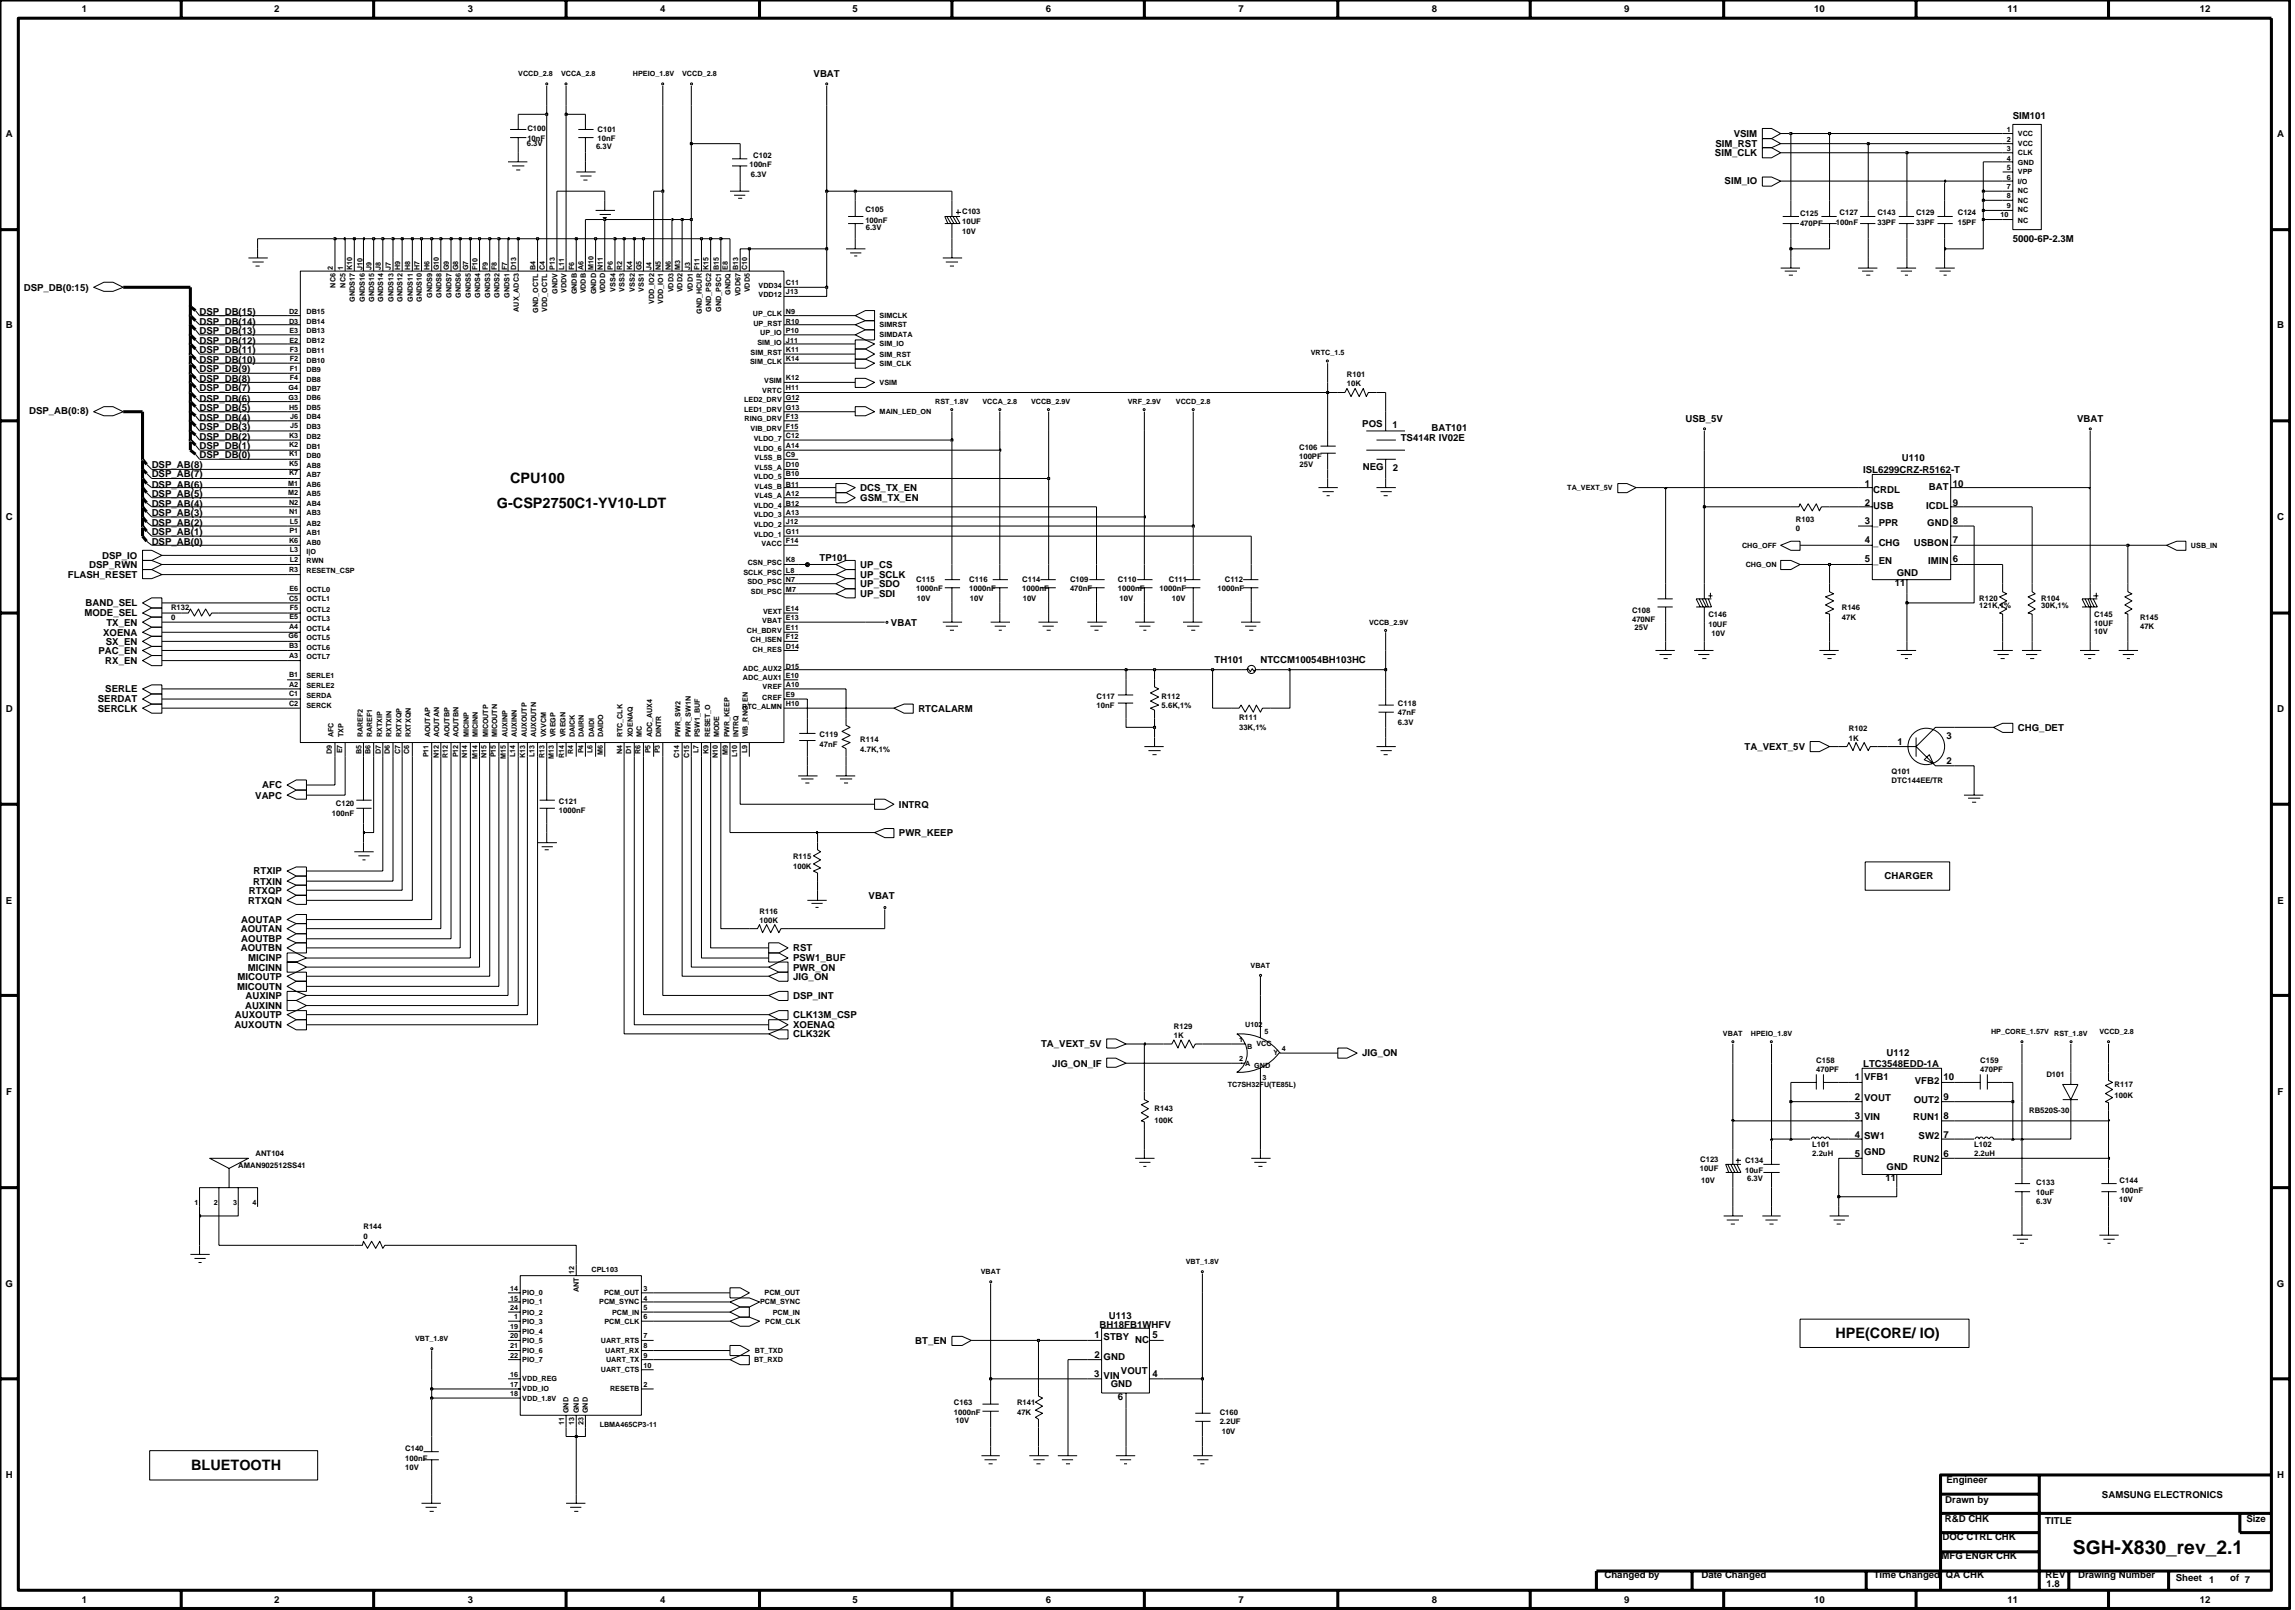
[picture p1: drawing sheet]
<svg xmlns="http://www.w3.org/2000/svg" width="192mm" height="135mm" viewBox="0 0 192 135" stroke-linecap="round" stroke-linejoin="round" font-family="sans-serif">
<defs><g id="words">
<text font-size="1.6" x="173.3" y="129.9">SGH-X830_rev_2.1</text>
<g font-size="1.2">
<text x="42.7" y="40.3">CPU100</text>
<text x="41.5" y="42.5">G-CSP2750C1-YV10-LDT</text>
<text x="153.5" y="111.9">HPE(CORE/ IO)</text>
<text x="16" y="122.9">BLUETOOTH</text>
</g>
<g font-size=".8">
<text x="6.8" y="1">1</text>
<text x="22.9" y="1">2</text>
<text x="39.1" y="1">3</text>
<text x="55.2" y="1">4</text>
<text x="71.3" y="1">5</text>
<text x="87.5" y="1">6</text>
<text x="103.6" y="1">7</text>
<text x="119.7" y="1">8</text>
<text x="135.8" y="1">9</text>
<text x="151.7" y="1">10</text>
<text x="167.9" y="1">11</text>
<text x="184" y="1">12</text>
<text x=".5" y="11.4">A</text>
<text x="68" y="6.5">VBAT</text>
<text x="145" y="11.4">VSIM</text>
<text x="168.3" y="10">SIM101</text>
<text x="190.4" y="11.4">A</text>
<text x="143.4" y="13.1">SIM_CLK</text>
<text x="143.5" y="12.3">SIM_RST</text>
<text x="144.2" y="15.4">SIM_IO</text>
<text x="168.3" y="20.2">5000-6P-2.3M</text>
<text x=".5" y="27.4">B</text>
<text x="2" y="24.3">DSP_DB(0:15)</text>
<text x="16.7" y="28.7">DSP_DB(12)</text>
<text x="16.7" y="29.5">DSP_DB(11)</text>
<text x="16.7" y="26.3">DSP_DB(15)</text>
<text x="16.7" y="27.1">DSP_DB(14)</text>
<text x="16.7" y="27.9">DSP_DB(13)</text>
<text x="190.4" y="27.4">B</text>
<text x="2.4" y="34.6">DSP_AB(0:8)</text>
<text x="16.7" y="30.4">DSP_DB(10)</text>
<text x="16.7" y="31.1">DSP_DB(9)</text>
<text x="16.7" y="32">DSP_DB(8)</text>
<text x="16.7" y="32.7">DSP_DB(7)</text>
<text x="16.7" y="33.6">DSP_DB(6)</text>
<text x="16.7" y="34.3">DSP_DB(5)</text>
<text x="16.7" y="35.2">DSP_DB(4)</text>
<text x="16.7" y="35.9">DSP_DB(3)</text>
<text x="113.9" y="35.7">POS</text>
<text x="116.4" y="35.8">1</text>
<text x="140.9" y="35.3">USB_5V</text>
<text x="173.7" y="35.3">VBAT</text>
<text x="12.7" y="39.1">DSP_AB(8)</text>
<text x="12.7" y="39.9">DSP_AB(7)</text>
<text x="12.7" y="40.8">DSP_AB(6)</text>
<text x="12.7" y="41.5">DSP_AB(5)</text>
<text x="16.7" y="37.5">DSP_DB(1)</text>
<text x="16.7" y="38.3">DSP_DB(0)</text>
<text x="16.7" y="36.8">DSP_DB(2)</text>
<text x="71.9" y="41.9">GSM_TX_EN</text>
<text x="71.9" y="41">DCS_TX_EN</text>
<text x="114" y="39.3">NEG</text>
<text x="116.5" y="39.4">2</text>
<text x="117.1" y="36.9">TS414R IV02E</text>
<text x="119.7" y="36">BAT101</text>
<text x="155.8" y="39.5">ISL6299CRZ-R5162-T</text>
<text x="155.9" y="40.7">1</text>
<text x="156.7" y="41.2">CRDL</text>
<text x="159" y="38.5">U110</text>
<text x="161.3" y="41">BAT</text>
<text x="163.3" y="40.7">10</text>
<text x=".5" y="43.5">C</text>
<text x="7.5" y="47.5">DSP_RWN</text>
<text x="8.5" y="46.7">DSP_IO</text>
<text x="12.7" y="42.4">DSP_AB(4)</text>
<text x="12.7" y="43.1">DSP_AB(3)</text>
<text x="12.7" y="44">DSP_AB(2)</text>
<text x="12.7" y="44.7">DSP_AB(1)</text>
<text x="12.7" y="45.6">DSP_AB(0)</text>
<text x="68.5" y="46.9">TP101</text>
<text x="71.9" y="47.5">UP_CS</text>
<text x="155.9" y="42.3">2</text>
<text x="155.9" y="45.4">4</text>
<text x="155.9" y="47">5</text>
<text x="155.9" y="43.8">3</text>
<text x="156.7" y="42.6">USB</text>
<text x="156.7" y="45.6">_CHG</text>
<text x="156.7" y="47.1">_EN</text>
<text x="156.7" y="44">_PPR</text>
<text x="160" y="45.6">USBON</text>
<text x="161.1" y="42.6">ICDL</text>
<text x="161.2" y="44">GND</text>
<text x="161.2" y="47.1">IMIN</text>
<text x="163.3" y="43.8">8</text>
<text x="163.3" y="42.3">9</text>
<text x="163.3" y="47">6</text>
<text x="163.3" y="45.4">7</text>
<text x="190.4" y="43.5">C</text>
<text x="5.7" y="48.3">FLASH_RESET</text>
<text x="7.1" y="51.5">MODE_SEL</text>
<text x="7.1" y="50.7">BAND_SEL</text>
<text x="8.6" y="53.1">XOENA</text>
<text x="8.8" y="53.9">SX_EN</text>
<text x="8.9" y="52.3">TX_EN</text>
<text x="71.9" y="49.9">UP_SDI</text>
<text x="71.9" y="49.1">UP_SDO</text>
<text x="71.9" y="48.3">UP_SCLK</text>
<text x="74.5" y="52.3">VBAT</text>
<text x="158.4" y="49">11</text>
<text x="158.6" y="48.1">GND</text>
<text x=".5" y="59.5">D</text>
<text x="8.2" y="59.5">SERCLK</text>
<text x="8.2" y="58.7">SERDAT</text>
<text x="8.2" y="54.6">PAC_EN</text>
<text x="8.8" y="55.5">RX_EN</text>
<text x="8.8" y="57.9">SERLE</text>
<text x="76.8" y="59.5">RTCALARM</text>
<text x="101.6" y="55.4">TH101</text>
<text x="105.4" y="55.4">NTCCM10054BH103HC</text>
<text x="190.4" y="59.5">D</text>
<text x="21.9" y="65.9">AFC</text>
<text x="145.9" y="62.7">TA_VEXT_5V</text>
<text x="158.7" y="62.2">1</text>
<text x="162.8" y="61.8">3</text>
<text x="162.8" y="63.8">2</text>
<text x="168.7" y="61.1">CHG_DET</text>
<text x="21.3" y="66.7">VAPC</text>
<text x="75.2" y="67.5">INTRQ</text>
<text x="75.2" y="69.9">PWR_KEEP</text>
<text x=".5" y="75.5">E</text>
<text x="20.1" y="77.9">AOUTAN</text>
<text x="20.2" y="77.1">AOUTAP</text>
<text x="20.8" y="75.5">RTXQN</text>
<text x="20.8" y="74.7">RTXQP</text>
<text x="21.2" y="73.9">RTXIN</text>
<text x="21.2" y="73.1">RTXIP</text>
<text x="72.6" y="75.1">VBAT</text>
<text x="157.6" y="73.5">CHARGER</text>
<text x="190.4" y="75.5">E</text>
<text x="19.8" y="82.7">MICOUTN</text>
<text x="19.9" y="81.9">MICOUTP</text>
<text x="20.1" y="79.5">AOUTBN</text>
<text x="20.2" y="78.7">AOUTBP</text>
<text x="20.5" y="83.5">AUXINP</text>
<text x="20.7" y="81.1">MICINN</text>
<text x="20.8" y="80.4">MICINP</text>
<text x="66.3" y="80.4">PSW1_BUF</text>
<text x="66.3" y="79.5">RST</text>
<text x="66.3" y="81.1">PWR_ON</text>
<text x="66.3" y="81.9">JIG_ON</text>
<text x="66.3" y="83.5">DSP_INT</text>
<text x="19.6" y="85.9">AUXOUTN</text>
<text x="19.6" y="85.1">AUXOUTP</text>
<text x="20.5" y="84.3">AUXINN</text>
<text x="66.3" y="85.1">CLK13M_CSP</text>
<text x="66.3" y="86.7">CLK32K</text>
<text x="66.3" y="85.9">XOENAQ</text>
<text x="87.1" y="87.5">TA_VEXT_5V</text>
<text x="88" y="89.1">JIG_ON_IF</text>
<text x="113.9" y="88.3">JIG_ON</text>
<text x="155.8" y="89.1">LTC3548EDD-1A</text>
<text x="157.8" y="88.3">U112</text>
<text x=".5" y="91.5">F</text>
<text x="155.1" y="93.5">3</text>
<text x="155.1" y="91.9">2</text>
<text x="155.1" y="95.1">4</text>
<text x="155.1" y="90.3">1</text>
<text x="155.9" y="93.6">VIN</text>
<text x="155.9" y="92">VOUT</text>
<text x="155.9" y="95.2">SW1</text>
<text x="155.9" y="90.2">VFB1</text>
<text x="160" y="93.6">RUN1</text>
<text x="160" y="92.2">OUT2</text>
<text x="160.1" y="90.6">VFB2</text>
<text x="160.4" y="95.2">SW2</text>
<text x="162.5" y="91.9">9</text>
<text x="162.5" y="93.5">8</text>
<text x="162.5" y="95.1">7</text>
<text x="162.5" y="90.3">10</text>
<text x="190.5" y="91.5">F</text>
<text x="155.1" y="96.7">5</text>
<text x="155.9" y="96.5">GND</text>
<text x="157.7" y="98.7">11</text>
<text x="157.8" y="97.8">GND</text>
<text x="160" y="97.1">RUN2</text>
<text x="162.5" y="96.7">6</text>
<text x=".5" y="107.6">G</text>
<text x="190.4" y="107.6">G</text>
<text x="76.5" y="112.3">BT_EN</text>
<text x="91.5" y="113.5">2</text>
<text x="91.5" y="111.9">1</text>
<text x="91.9" y="111">BH18FB1WHFV</text>
<text x="92.3" y="113.6">GND</text>
<text x="92.3" y="112">STBY</text>
<text x="92.7" y="110.3">U113</text>
<text x="94.9" y="112.3">NC</text>
<text x="96.4" y="111.9">5</text>
<text x="91.5" y="115.1">3</text>
<text x="92.3" y="115.2">VIN</text>
<text x="92.9" y="115.9">GND</text>
<text x="93.5" y="117">6</text>
<text x="93.7" y="114.8">VOUT</text>
<text x="96.4" y="115.1">4</text>
<text x=".5" y="123.6">H</text>
<text x="162.7" y="125.6">Drawn by</text>
<text x="162.8" y="124">Engineer</text>
<text x="175.8" y="125.2">SAMSUNG ELECTRONICS</text>
<text x="190.4" y="123.6">H</text>
<text x="134.2" y="131.9">Changed by</text>
<text x="142.3" y="131.9">Date Changed</text>
<text x="156.7" y="131.9">Time Changed</text>
<text x="162.3" y="130.3">MFG ENGR CHK</text>
<text x="162.4" y="128.7">DOC CTRL CHK</text>
<text x="162.6" y="127.2">R&amp;D CHK</text>
<text x="162.7" y="131.9">QA CHK</text>
<text x="171" y="127.4">TITLE</text>
<text x="171.1" y="131.9">REV</text>
<text x="173.8" y="131.9">Drawing Number</text>
<text x="187.9" y="127.2">Size</text>
<text x="6.8" y="134">1</text>
<text x="22.9" y="134">2</text>
<text x="39.1" y="134">3</text>
<text x="55.2" y="134">4</text>
<text x="71.3" y="134">5</text>
<text x="87.5" y="134">6</text>
<text x="103.6" y="134">7</text>
<text x="119.7" y="134">8</text>
<text x="135.8" y="134">9</text>
<text x="151.7" y="134">10</text>
<text x="167.9" y="134">11</text>
<text x="171.1" y="132.7">1.8</text>
<text x="181.9" y="132.1">Sheet</text>
<text x="184" y="134">12</text>
<text x="184.7" y="132.3">1</text>
<text x="186.5" y="132.1">of</text>
<text x="187.7" y="132.3">7</text>
</g>
<g font-size=".6">
<text x="43.3" y="6.4">VCCD_2.8</text>
<text x="44.1" y="11.8">10nF</text>
<text x="44.1" y="11">C100</text>
<text x="46.9" y="6.4">VCCA_2.8</text>
<text x="50" y="11">C101</text>
<text x="50" y="11.8">10nF</text>
<text x="52.9" y="6.4">HPEIO_1.8V</text>
<text x="57" y="6.4">VCCD_2.8</text>
<text x="167.8" y="11">1</text>
<text x="167.8" y="11.8">2</text>
<text x="168.7" y="11.3">VCC</text>
<text x="44" y="12.2">6.3V</text>
<text x="49.8" y="12.5">6.3V</text>
<text x="62.7" y="13.9">100nF</text>
<text x="62.8" y="14.8">6.3V</text>
<text x="63" y="13.2">C102</text>
<text x="72.4" y="17.8">C105</text>
<text x="80.5" y="17.9">C103</text>
<text x="167.8" y="14.2">5</text>
<text x="167.8" y="15">6</text>
<text x="167.8" y="15.8">7</text>
<text x="167.8" y="16.6">8</text>
<text x="167.8" y="17.4">9</text>
<text x="167.8" y="12.6">3</text>
<text x="167.8" y="13.4">4</text>
<text x="168.7" y="14.5">VPP</text>
<text x="168.7" y="13.8">GND</text>
<text x="168.7" y="15.4">I/O</text>
<text x="168.7" y="16.1">NC</text>
<text x="168.7" y="17">NC</text>
<text x="168.7" y="17.8">NC</text>
<text x="168.7" y="12.2">VCC</text>
<text x="168.7" y="12.9">CLK</text>
<text x="27.8" y="22.6" transform="rotate(-90 27.8 22.6)">2</text>
<text x="28.7" y="22.6" transform="rotate(-90 28.7 22.6)">1</text>
<text x="29.5" y="22.6" transform="rotate(-90 29.5 22.6)">K10</text>
<text x="30.3" y="22.6" transform="rotate(-90 30.3 22.6)">J10</text>
<text x="31.1" y="22.6" transform="rotate(-90 31.1 22.6)">J9</text>
<text x="31.8" y="22.6" transform="rotate(-90 31.8 22.6)">J8</text>
<text x="32.7" y="22.6" transform="rotate(-90 32.7 22.6)">J7</text>
<text x="33.5" y="22.6" transform="rotate(-90 33.5 22.6)">H9</text>
<text x="34.3" y="22.6" transform="rotate(-90 34.3 22.6)">H8</text>
<text x="35.1" y="22.6" transform="rotate(-90 35.1 22.6)">H7</text>
<text x="35.9" y="22.6" transform="rotate(-90 35.9 22.6)">H6</text>
<text x="36.7" y="22.6" transform="rotate(-90 36.7 22.6)">G10</text>
<text x="37.5" y="22.6" transform="rotate(-90 37.5 22.6)">G9</text>
<text x="38.3" y="22.6" transform="rotate(-90 38.3 22.6)">G8</text>
<text x="39.2" y="22.6" transform="rotate(-90 39.2 22.6)">G7</text>
<text x="39.9" y="22.6" transform="rotate(-90 39.9 22.6)">F10</text>
<text x="40.8" y="22.6" transform="rotate(-90 40.8 22.6)">F9</text>
<text x="41.5" y="22.6" transform="rotate(-90 41.5 22.6)">F8</text>
<text x="42.4" y="22.6" transform="rotate(-90 42.4 22.6)">F7</text>
<text x="43.2" y="22.6" transform="rotate(-90 43.2 22.6)">D13</text>
<text x="44.8" y="22.6" transform="rotate(-90 44.8 22.6)">B4</text>
<text x="45.5" y="22.6" transform="rotate(-90 45.5 22.6)">C4</text>
<text x="46.4" y="22.6" transform="rotate(-90 46.4 22.6)">P13</text>
<text x="47.2" y="22.6" transform="rotate(-90 47.2 22.6)">L11</text>
<text x="48" y="22.6" transform="rotate(-90 48 22.6)">F6</text>
<text x="48.8" y="22.6" transform="rotate(-90 48.8 22.6)">A6</text>
<text x="49.6" y="22.6" transform="rotate(-90 49.6 22.6)">M10</text>
<text x="50.4" y="22.6" transform="rotate(-90 50.4 22.6)">N11</text>
<text x="51.3" y="22.6" transform="rotate(-90 51.3 22.6)">P6</text>
<text x="52" y="22.6" transform="rotate(-90 52 22.6)">R2</text>
<text x="52.9" y="22.6" transform="rotate(-90 52.9 22.6)">K4</text>
<text x="53.6" y="22.6" transform="rotate(-90 53.6 22.6)">G5</text>
<text x="54.5" y="22.6" transform="rotate(-90 54.5 22.6)">J4</text>
<text x="55.3" y="22.6" transform="rotate(-90 55.3 22.6)">N5</text>
<text x="56.1" y="22.6" transform="rotate(-90 56.1 22.6)">N6</text>
<text x="56.9" y="22.6" transform="rotate(-90 56.9 22.6)">M3</text>
<text x="57.7" y="22.6" transform="rotate(-90 57.7 22.6)">J3</text>
<text x="58.5" y="22.6" transform="rotate(-90 58.5 22.6)">F11</text>
<text x="59.3" y="22.6" transform="rotate(-90 59.3 22.6)">K15</text>
<text x="60.1" y="22.6" transform="rotate(-90 60.1 22.6)">B15</text>
<text x="60.9" y="22.6" transform="rotate(-90 60.9 22.6)">E8</text>
<text x="61.7" y="22.6" transform="rotate(-90 61.7 22.6)">B13</text>
<text x="62.5" y="22.6" transform="rotate(-90 62.5 22.6)">C10</text>
<text x="65.7" y="23.8">C11</text>
<text x="72.4" y="18.6">100nF</text>
<text x="72.4" y="19.2">6.3V</text>
<text x="80.5" y="18.7">10UF</text>
<text x="80.5" y="19.5">10V</text>
<text x="150.5" y="18.9">470PF</text>
<text x="150.5" y="18.1">C125</text>
<text x="153.5" y="18.8">100nF</text>
<text x="153.8" y="18">C127</text>
<text x="157" y="18.8">33PF</text>
<text x="157" y="18">C143</text>
<text x="160.2" y="18.8">33PF</text>
<text x="160.2" y="18">C129</text>
<text x="163.7" y="18.8">15PF</text>
<text x="163.7" y="18">C124</text>
<text x="167.3" y="18.2">10</text>
<text x="168.7" y="18.6">NC</text>
<text x="24.2" y="27.1">D3</text>
<text x="24.2" y="26.2">D2</text>
<text x="24.2" y="28.7">E2</text>
<text x="24.2" y="27.8">E3</text>
<text x="24.2" y="29.4">F3</text>
<text x="25.6" y="29.5">DB11</text>
<text x="25.6" y="28.7">DB12</text>
<text x="25.6" y="27.9">DB13</text>
<text x="25.6" y="27.1">DB14</text>
<text x="25.6" y="26.3">DB15</text>
<text x="28.1" y="24" transform="rotate(-90 28.1 24)">NC6</text>
<text x="28.9" y="24" transform="rotate(-90 28.9 24)">NC5</text>
<text x="29.7" y="25.2" transform="rotate(-90 29.7 25.2)">GNDS17</text>
<text x="30.5" y="25.2" transform="rotate(-90 30.5 25.2)">GNDS16</text>
<text x="31.3" y="25.2" transform="rotate(-90 31.3 25.2)">GNDS15</text>
<text x="32.1" y="25.2" transform="rotate(-90 32.1 25.2)">GNDS14</text>
<text x="32.9" y="25.2" transform="rotate(-90 32.9 25.2)">GNDS13</text>
<text x="33.7" y="25.2" transform="rotate(-90 33.7 25.2)">GNDS12</text>
<text x="34.5" y="25.2" transform="rotate(-90 34.5 25.2)">GNDS11</text>
<text x="35.3" y="25.2" transform="rotate(-90 35.3 25.2)">GNDS10</text>
<text x="36.1" y="24.9" transform="rotate(-90 36.1 24.9)">GNDS9</text>
<text x="36.9" y="24.9" transform="rotate(-90 36.9 24.9)">GNDS8</text>
<text x="37.8" y="24.9" transform="rotate(-90 37.8 24.9)">GNDS7</text>
<text x="38.5" y="24.9" transform="rotate(-90 38.5 24.9)">GNDS6</text>
<text x="39.4" y="24.9" transform="rotate(-90 39.4 24.9)">GNDS5</text>
<text x="40.1" y="24.9" transform="rotate(-90 40.1 24.9)">GNDS4</text>
<text x="41" y="24.9" transform="rotate(-90 41 24.9)">GNDS3</text>
<text x="41.8" y="24.9" transform="rotate(-90 41.8 24.9)">GNDS2</text>
<text x="42.6" y="24.9" transform="rotate(-90 42.6 24.9)">GNDS1</text>
<text x="43.4" y="26.1" transform="rotate(-90 43.4 26.1)">AUX_ADC3</text>
<text x="45" y="26.1" transform="rotate(-90 45 26.1)">GND_OCTL</text>
<text x="45.8" y="26.1" transform="rotate(-90 45.8 26.1)">VDD_OCTL</text>
<text x="46.6" y="24.6" transform="rotate(-90 46.6 24.6)">GNDV</text>
<text x="47.4" y="24.5" transform="rotate(-90 47.4 24.5)">VDDV</text>
<text x="48.2" y="24.6" transform="rotate(-90 48.2 24.6)">GNDB</text>
<text x="49" y="24.5" transform="rotate(-90 49 24.5)">VDDB</text>
<text x="49.8" y="24.6" transform="rotate(-90 49.8 24.6)">GNDD</text>
<text x="50.6" y="24.5" transform="rotate(-90 50.6 24.5)">VDDD</text>
<text x="51.5" y="24.4" transform="rotate(-90 51.5 24.4)">VSS4</text>
<text x="52.2" y="24.4" transform="rotate(-90 52.2 24.4)">VSS3</text>
<text x="53.1" y="24.4" transform="rotate(-90 53.1 24.4)">VSS2</text>
<text x="53.8" y="24.4" transform="rotate(-90 53.8 24.4)">VSS1</text>
<text x="54.7" y="25.4" transform="rotate(-90 54.7 25.4)">VDD_IO2</text>
<text x="55.5" y="25.4" transform="rotate(-90 55.5 25.4)">VDD_IO1</text>
<text x="56.3" y="24.4" transform="rotate(-90 56.3 24.4)">VDD3</text>
<text x="57.1" y="24.4" transform="rotate(-90 57.1 24.4)">VDD2</text>
<text x="57.9" y="24.4" transform="rotate(-90 57.9 24.4)">VDD1</text>
<text x="58.7" y="26.2" transform="rotate(-90 58.7 26.2)">GND_HCUR</text>
<text x="59.5" y="26.1" transform="rotate(-90 59.5 26.1)">GND_PSC2</text>
<text x="60.3" y="26.1" transform="rotate(-90 60.3 26.1)">GND_PSC1</text>
<text x="61.1" y="24.6" transform="rotate(-90 61.1 24.6)">GNDQ</text>
<text x="61.9" y="24.8" transform="rotate(-90 61.9 24.8)">VDD67</text>
<text x="62.7" y="24.4" transform="rotate(-90 62.7 24.4)">VDD5</text>
<text x="62.8" y="29.6">SIM_RST</text>
<text x="63" y="26.4">UP_CLK</text>
<text x="63" y="27.3">UP_RST</text>
<text x="63.3" y="28.9">SIM_IO</text>
<text x="63.4" y="24.1">VDD34</text>
<text x="63.4" y="24.8">VDD12</text>
<text x="63.6" y="28">UP_IO</text>
<text x="65.7" y="28.7">J11</text>
<text x="65.7" y="29.4">K11</text>
<text x="65.7" y="26.2">N9</text>
<text x="65.7" y="27.8">P10</text>
<text x="65.7" y="27.1">R10</text>
<text x="65.7" y="24.6">J13</text>
<text x="73.6" y="28.2">SIMDATA</text>
<text x="73.6" y="26.6">SIMCLK</text>
<text x="73.6" y="27.4">SIMRST</text>
<text x="73.6" y="29.8">SIM_RST</text>
<text x="73.6" y="29">SIM_IO</text>
<text x="109.6" y="29.6">VRTC_1.5</text>
<text x="24.1" y="33.4">G3</text>
<text x="24.1" y="32.6">G4</text>
<text x="24.2" y="34.2">H5</text>
<text x="24.2" y="31.8">F4</text>
<text x="24.2" y="31">F1</text>
<text x="24.2" y="30.2">F2</text>
<text x="24.3" y="35.8">J5</text>
<text x="24.3" y="35">J6</text>
<text x="25.6" y="33.4">DB6</text>
<text x="25.6" y="32.7">DB7</text>
<text x="25.6" y="31.9">DB8</text>
<text x="25.6" y="31.1">DB9</text>
<text x="25.6" y="30.3">DB10</text>
<text x="25.6" y="35.9">DB3</text>
<text x="25.6" y="35">DB4</text>
<text x="25.6" y="34.3">DB5</text>
<text x="62.2" y="34.5">LED1_DRV</text>
<text x="62.2" y="33.6">LED2_DRV</text>
<text x="62.3" y="35.2">RING_DRV</text>
<text x="62.7" y="30.4">SIM_CLK</text>
<text x="63.7" y="32.8">VRTC</text>
<text x="63.9" y="32">VSIM</text>
<text x="65.7" y="30.2">K14</text>
<text x="65.7" y="32.6">H11</text>
<text x="65.7" y="31.8">K12</text>
<text x="65.7" y="35.8">F15</text>
<text x="65.7" y="35">F13</text>
<text x="65.7" y="34.2">G13</text>
<text x="65.7" y="33.4">G12</text>
<text x="73.6" y="34.6">MAIN_LED_ON</text>
<text x="73.6" y="32.2">VSIM</text>
<text x="73.6" y="30.6">SIM_CLK</text>
<text x="78.2" y="33.8">RST_1.8V</text>
<text x="82.2" y="33.8">VCCA_2.8</text>
<text x="86.2" y="33.8">VCCB_2.9V</text>
<text x="94.3" y="33.8">VRF_2.9V</text>
<text x="98.3" y="33.8">VCCD_2.8</text>
<text x="112.6" y="31.5">R101</text>
<text x="112.6" y="32.3">10K</text>
<text x="24.1" y="41.3">M2</text>
<text x="24.1" y="40.6">M1</text>
<text x="24.2" y="37.4">K2</text>
<text x="24.2" y="36.6">K3</text>
<text x="24.2" y="38.1">K1</text>
<text x="24.2" y="39.7">K7</text>
<text x="24.2" y="39">K5</text>
<text x="25.6" y="36.7">DB2</text>
<text x="25.6" y="38.3">DB0</text>
<text x="25.6" y="37.5">DB1</text>
<text x="25.6" y="41.5">AB5</text>
<text x="25.6" y="40.7">AB6</text>
<text x="25.6" y="39.9">AB7</text>
<text x="25.6" y="39.1">AB8</text>
<text x="62.8" y="36.1">VIB_DRV</text>
<text x="63" y="40">VLDO_5</text>
<text x="63" y="37.7">VLDO_6</text>
<text x="63" y="36.8">VLDO_7</text>
<text x="63.1" y="41.6">VL4S_A</text>
<text x="63.1" y="40.9">VL4S_B</text>
<text x="63.1" y="39.3">VL5S_A</text>
<text x="63.1" y="38.4">VL5S_B</text>
<text x="65.7" y="37.5">A14</text>
<text x="65.7" y="36.6">C12</text>
<text x="65.7" y="41.4">A12</text>
<text x="65.7" y="40.7">B11</text>
<text x="65.7" y="39.1">D10</text>
<text x="65.7" y="38.2">C9</text>
<text x="65.7" y="39.8">B10</text>
<text x="108.6" y="37.6">C106</text>
<text x="108.6" y="38.4">100PF</text>
<text x="108.7" y="39">25V</text>
<text x="131.1" y="41">TA_VEXT_5V</text>
<text x="24.2" y="47.8">R3</text>
<text x="24.2" y="45.4">K6</text>
<text x="24.2" y="42.9">N1</text>
<text x="24.2" y="42.2">N2</text>
<text x="24.2" y="44.6">P1</text>
<text x="24.2" y="47">L2</text>
<text x="24.2" y="46.2">L3</text>
<text x="24.2" y="43.8">L5</text>
<text x="25.6" y="47.9">RESETN_CSP</text>
<text x="25.6" y="47.1">RWN</text>
<text x="25.6" y="46.3">I|O</text>
<text x="25.6" y="45.5">AB0</text>
<text x="25.6" y="44.7">AB1</text>
<text x="25.6" y="43.9">AB2</text>
<text x="25.6" y="43.1">AB3</text>
<text x="25.6" y="42.3">AB4</text>
<text x="62.5" y="47.2">CSN_PSC</text>
<text x="63" y="44.9">VLDO_1</text>
<text x="63" y="44">VLDO_2</text>
<text x="63" y="43.2">VLDO_3</text>
<text x="63" y="42.5">VLDO_4</text>
<text x="63.7" y="45.6">VACC</text>
<text x="65.7" y="44.6">G11</text>
<text x="65.7" y="43.8">J12</text>
<text x="65.7" y="43">A13</text>
<text x="65.7" y="42.3">B12</text>
<text x="65.7" y="45.4">F14</text>
<text x="65.7" y="47.9">L8</text>
<text x="65.7" y="47">K8</text>
<text x="145.7" y="45.8">CHG_OFF</text>
<text x="146" y="47.4">CHG_ON</text>
<text x="150.2" y="43.6">R103</text>
<text x="150.2" y="44.4">0</text>
<text x="183.2" y="45.8">USB_IN</text>
<text x="14.3" y="51">R132</text>
<text x="14.3" y="51.8">0</text>
<text x="24.1" y="53.3">G6</text>
<text x="24.2" y="50.2">C5</text>
<text x="24.2" y="52.6">A4</text>
<text x="24.2" y="49.4">E6</text>
<text x="24.2" y="51.7">E5</text>
<text x="24.2" y="51">F5</text>
<text x="25.6" y="49.5">OCTL0</text>
<text x="25.6" y="50.3">OCTL1</text>
<text x="25.6" y="51.1">OCTL2</text>
<text x="25.6" y="51.9">OCTL3</text>
<text x="25.6" y="52.7">OCTL4</text>
<text x="25.6" y="53.5">OCTL5</text>
<text x="62.2" y="48.1">SCLK_PSC</text>
<text x="62.5" y="52.9">CH_BDRV</text>
<text x="62.5" y="48.8">SDO_PSC</text>
<text x="62.8" y="53.6">CH_ISEN</text>
<text x="62.8" y="49.7">SDI_PSC</text>
<text x="63.7" y="52">VBAT</text>
<text x="63.8" y="51.3">VEXT</text>
<text x="65.7" y="51.1">E14</text>
<text x="65.7" y="51.8">E13</text>
<text x="65.7" y="49.5">M7</text>
<text x="65.7" y="48.6">N7</text>
<text x="65.7" y="52.7">E11</text>
<text x="65.7" y="53.4">F12</text>
<text x="76.6" y="49.4">1000nF</text>
<text x="76.6" y="48.6">C115</text>
<text x="76.7" y="50.2">10V</text>
<text x="81" y="48.6">C116</text>
<text x="81" y="49.4">1000nF</text>
<text x="81.1" y="50.2">10V</text>
<text x="85.5" y="49.4">1000nF</text>
<text x="85.5" y="48.6">C114</text>
<text x="85.5" y="50.2">10V</text>
<text x="89.5" y="48.6">C109</text>
<text x="89.5" y="49.4">470nF</text>
<text x="93.5" y="49.4">1000nF</text>
<text x="93.5" y="48.6">C110</text>
<text x="93.6" y="50.2">10V</text>
<text x="97" y="49.4">1000nF</text>
<text x="97.7" y="48.6">C111</text>
<text x="98" y="50.2">10V</text>
<text x="101.8" y="49.4">1000nF</text>
<text x="102.4" y="48.6">C112</text>
<text x="114.5" y="52.2">VCCB_2.9V</text>
<text x="136.5" y="52">470NF</text>
<text x="136.5" y="51.2">C108</text>
<text x="136.7" y="52.6">25V</text>
<text x="142.9" y="52.4">10UF</text>
<text x="142.9" y="51.6">C146</text>
<text x="143.1" y="53.2">10V</text>
<text x="154" y="51">R146</text>
<text x="154" y="51.8">47K</text>
<text x="165.5" y="50.2">R120</text>
<text x="165.5" y="50.8">121K,1%</text>
<text x="170.7" y="50.8">30K,1%</text>
<text x="170.7" y="50.2">R104</text>
<text x="175.1" y="53">10V</text>
<text x="175.1" y="51.6">C145</text>
<text x="175.1" y="52.3">10UF</text>
<text x="179" y="52.6">47K</text>
<text x="179" y="51.8">R145</text>
<text x="24.2" y="59">C2</text>
<text x="24.2" y="58.2">C1</text>
<text x="24.2" y="56.6">B1</text>
<text x="24.2" y="57.4">A2</text>
<text x="24.2" y="54.2">B3</text>
<text x="24.2" y="55">A3</text>
<text x="25.6" y="59.1">SERCK</text>
<text x="25.6" y="58.3">SERDA</text>
<text x="25.6" y="56.7">SERLE1</text>
<text x="25.6" y="57.5">SERLE2</text>
<text x="25.6" y="54.3">OCTL6</text>
<text x="25.6" y="55.1">OCTL7</text>
<text x="62.1" y="59.2">RTC_ALMN</text>
<text x="62.1" y="56.9">ADC_AUX1</text>
<text x="62.1" y="56.1">ADC_AUX2</text>
<text x="62.9" y="54.5">CH_RES</text>
<text x="63.7" y="58.5">CREF</text>
<text x="63.8" y="57.6">VREF</text>
<text x="65.7" y="57.4">A10</text>
<text x="65.7" y="59">H10</text>
<text x="65.7" y="54.3">D14</text>
<text x="65.7" y="58.3">E9</text>
<text x="65.7" y="56.6">E10</text>
<text x="65.7" y="55.9">D15</text>
<text x="91.7" y="58.4">C117</text>
<text x="91.7" y="59.2">10nF</text>
<text x="97.1" y="59.2">5.6K,1%</text>
<text x="97.1" y="58.4">R112</text>
<text x="116.9" y="59.8">47nF</text>
<text x="116.9" y="59">C118</text>
<text x="27.8" y="63" transform="rotate(-90 27.8 63)">D9</text>
<text x="27.9" y="61.6" transform="rotate(-90 27.9 61.6)">AFC</text>
<text x="28.6" y="63" transform="rotate(-90 28.6 63)">E7</text>
<text x="28.7" y="61.6" transform="rotate(-90 28.7 61.6)">TXP</text>
<text x="30.2" y="63" transform="rotate(-90 30.2 63)">B5</text>
<text x="30.3" y="61.6" transform="rotate(-90 30.3 61.6)">RAREF2</text>
<text x="31" y="63" transform="rotate(-90 31 63)">B6</text>
<text x="31.1" y="61.6" transform="rotate(-90 31.1 61.6)">RAREF1</text>
<text x="31.8" y="63" transform="rotate(-90 31.8 63)">D7</text>
<text x="32" y="61.6" transform="rotate(-90 32 61.6)">RXTXIP</text>
<text x="32.6" y="63" transform="rotate(-90 32.6 63)">D6</text>
<text x="32.7" y="61.6" transform="rotate(-90 32.7 61.6)">RXTXIN</text>
<text x="33.5" y="63" transform="rotate(-90 33.5 63)">C7</text>
<text x="33.6" y="61.6" transform="rotate(-90 33.6 61.6)">RXTXQP</text>
<text x="34.2" y="63" transform="rotate(-90 34.2 63)">C6</text>
<text x="34.4" y="61.6" transform="rotate(-90 34.4 61.6)">RXTXQN</text>
<text x="35.8" y="63.3" transform="rotate(-90 35.8 63.3)">P11</text>
<text x="36" y="61.6" transform="rotate(-90 36 61.6)">AOUTAP</text>
<text x="36.7" y="63.3" transform="rotate(-90 36.7 63.3)">N12</text>
<text x="36.7" y="61.6" transform="rotate(-90 36.7 61.6)">AOUTAN</text>
<text x="37.5" y="63.3" transform="rotate(-90 37.5 63.3)">R12</text>
<text x="37.6" y="61.6" transform="rotate(-90 37.6 61.6)">AOUTBP</text>
<text x="38.3" y="63.3" transform="rotate(-90 38.3 63.3)">P12</text>
<text x="38.4" y="61.6" transform="rotate(-90 38.4 61.6)">AOUTBN</text>
<text x="39.1" y="63.3" transform="rotate(-90 39.1 63.3)">N14</text>
<text x="39.2" y="61.6" transform="rotate(-90 39.2 61.6)">MICINP</text>
<text x="39.9" y="63.4" transform="rotate(-90 39.9 63.4)">M14</text>
<text x="40" y="61.6" transform="rotate(-90 40 61.6)">MICINN</text>
<text x="40.7" y="63.3" transform="rotate(-90 40.7 63.3)">N15</text>
<text x="40.8" y="61.6" transform="rotate(-90 40.8 61.6)">MICOUTP</text>
<text x="41.5" y="63.3" transform="rotate(-90 41.5 63.3)">P15</text>
<text x="41.6" y="61.6" transform="rotate(-90 41.6 61.6)">MICOUTN</text>
<text x="42.3" y="63.4" transform="rotate(-90 42.3 63.4)">M15</text>
<text x="42.4" y="61.6" transform="rotate(-90 42.4 61.6)">AUXINP</text>
<text x="43.1" y="63.3" transform="rotate(-90 43.1 63.3)">L14</text>
<text x="43.2" y="61.6" transform="rotate(-90 43.2 61.6)">AUXINN</text>
<text x="43.9" y="63.3" transform="rotate(-90 43.9 63.3)">K13</text>
<text x="44.1" y="61.6" transform="rotate(-90 44.1 61.6)">AUXOUTP</text>
<text x="44.7" y="63.3" transform="rotate(-90 44.7 63.3)">L13</text>
<text x="44.8" y="61.6" transform="rotate(-90 44.8 61.6)">AUXOUTN</text>
<text x="45.5" y="63.3" transform="rotate(-90 45.5 63.3)">R13</text>
<text x="45.7" y="61.6" transform="rotate(-90 45.7 61.6)">VXVCM</text>
<text x="46.3" y="63.4" transform="rotate(-90 46.3 63.4)">M13</text>
<text x="46.4" y="61.6" transform="rotate(-90 46.4 61.6)">VREGP</text>
<text x="47.2" y="63.3" transform="rotate(-90 47.2 63.3)">R14</text>
<text x="47.3" y="61.6" transform="rotate(-90 47.3 61.6)">VREGN</text>
<text x="47.9" y="63" transform="rotate(-90 47.9 63)">R4</text>
<text x="48.1" y="61.6" transform="rotate(-90 48.1 61.6)">DAICK</text>
<text x="48.8" y="63" transform="rotate(-90 48.8 63)">P4</text>
<text x="48.8" y="61.6" transform="rotate(-90 48.8 61.6)">DAIRN</text>
<text x="49.5" y="62.9" transform="rotate(-90 49.5 62.9)">L6</text>
<text x="49.7" y="61.6" transform="rotate(-90 49.7 61.6)">DAIDI</text>
<text x="50.4" y="63.1" transform="rotate(-90 50.4 63.1)">M6</text>
<text x="50.4" y="61.6" transform="rotate(-90 50.4 61.6)">DAIDO</text>
<text x="52" y="63" transform="rotate(-90 52 63)">N4</text>
<text x="52.1" y="61.6" transform="rotate(-90 52.1 61.6)">RTC_CLK</text>
<text x="52.8" y="63" transform="rotate(-90 52.8 63)">D1</text>
<text x="52.9" y="61.6" transform="rotate(-90 52.9 61.6)">XOENAQ</text>
<text x="53.5" y="63" transform="rotate(-90 53.5 63)">R6</text>
<text x="53.7" y="61.6" transform="rotate(-90 53.7 61.6)">MC</text>
<text x="54.4" y="63" transform="rotate(-90 54.4 63)">P5</text>
<text x="54.5" y="61.6" transform="rotate(-90 54.5 61.6)">ADC_AUX4</text>
<text x="55.2" y="63" transform="rotate(-90 55.2 63)">P3</text>
<text x="55.3" y="61.6" transform="rotate(-90 55.3 61.6)">DINTR</text>
<text x="56.8" y="63.3" transform="rotate(-90 56.8 63.3)">C14</text>
<text x="56.9" y="61.6" transform="rotate(-90 56.9 61.6)">PWR_SW2</text>
<text x="57.6" y="63.3" transform="rotate(-90 57.6 63.3)">C15</text>
<text x="57.8" y="61.6" transform="rotate(-90 57.8 61.6)">PWR_SW1N</text>
<text x="58.4" y="62.9" transform="rotate(-90 58.4 62.9)">L7</text>
<text x="58.5" y="61.6" transform="rotate(-90 58.5 61.6)">PSW1_BUF</text>
<text x="59.3" y="63" transform="rotate(-90 59.3 63)">K9</text>
<text x="59.4" y="61.6" transform="rotate(-90 59.4 61.6)">RESET_O</text>
<text x="60" y="63.3" transform="rotate(-90 60 63.3)">N10</text>
<text x="60.1" y="61.6" transform="rotate(-90 60.1 61.6)">MODE</text>
<text x="60.9" y="63.1" transform="rotate(-90 60.9 63.1)">M9</text>
<text x="61" y="61.6" transform="rotate(-90 61 61.6)">PWR_KEEP</text>
<text x="61.6" y="63.3" transform="rotate(-90 61.6 63.3)">L10</text>
<text x="61.8" y="61.6" transform="rotate(-90 61.8 61.6)">INTRQ</text>
<text x="62.5" y="62.9" transform="rotate(-90 62.5 62.9)">L9</text>
<text x="62.5" y="61.6" transform="rotate(-90 62.5 61.6)">VIB_RNG_EN</text>
<text x="68.5" y="61.6">C119</text>
<text x="68.5" y="62.4">47nF</text>
<text x="71.9" y="62.8">4.7K,1%</text>
<text x="71.9" y="62">R114</text>
<text x="103.6" y="60.2">R111</text>
<text x="103.6" y="61">33K,1%</text>
<text x="116.9" y="60.6">6.3V</text>
<text x="154.6" y="61.9">1K</text>
<text x="154.6" y="61.1">R102</text>
<text x="158.2" y="64.7">Q101</text>
<text x="158.2" y="65.4">DTC144EE/TR</text>
<text x="27.8" y="68.2">100nF</text>
<text x="28.1" y="67.4">C120</text>
<text x="46.7" y="67.2">C121</text>
<text x="46.7" y="68">1000nF</text>
<text x="66.3" y="71.8">R115</text>
<text x="63.5" y="77.1">100K</text>
<text x="63.5" y="76.3">R116</text>
<text x="66.3" y="72.6">100K</text>
<text x="104.6" y="80.9">VBAT</text>
<text x="98.2" y="86.7">1K</text>
<text x="98.2" y="86">R129</text>
<text x="103.6" y="87.1">1</text>
<text x="103.6" y="88.7">2</text>
<text x="104.1" y="85.9">U102</text>
<text x="104.1" y="89.1">A</text>
<text x="104.3" y="87.7">B</text>
<text x="104.9" y="89.3">GND</text>
<text x="105.1" y="87.4">VCC</text>
<text x="105.7" y="86.4">5</text>
<text x="106.5" y="88.2">Y</text>
<text x="107.2" y="87.8">4</text>
<text x="144.1" y="86.6">VBAT</text>
<text x="146.4" y="86.6">HPEIO_1.8V</text>
<text x="151.9" y="88.9">C158</text>
<text x="151.9" y="89.6">470PF</text>
<text x="165.6" y="89.6">470PF</text>
<text x="165.6" y="88.9">C159</text>
<text x="166.5" y="86.5">HP_CORE_1.57V</text>
<text x="171.8" y="86.6">RST_1.8V</text>
<text x="175.6" y="86.5">VCCD_2.8</text>
<text x="96.5" y="92.8">R143</text>
<text x="96.5" y="93.8">100K</text>
<text x="102.7" y="90.8">TC7SH32FU(TE85L)</text>
<text x="105.6" y="90.3">3</text>
<text x="151.5" y="95.9">L101</text>
<text x="165.1" y="95.9">L102</text>
<text x="169.7" y="93">RB520S-30</text>
<text x="171.1" y="90">D101</text>
<text x="176.8" y="91.7">100K</text>
<text x="176.8" y="90.9">R117</text>
<text x="16.3" y="100.7">1</text>
<text x="17.9" y="100.7">2</text>
<text x="19.5" y="100.7">3</text>
<text x="19.9" y="97.7">AMAN902512SS41</text>
<text x="21.1" y="100.7">4</text>
<text x="21.4" y="96.6">ANT104</text>
<text x="142.1" y="97.8">10UF</text>
<text x="142.2" y="97.1">C123</text>
<text x="142.3" y="98.8">10V</text>
<text x="145.9" y="97.2">C134</text>
<text x="145.9" y="98.1">10uF</text>
<text x="146.1" y="98.7">6.3V</text>
<text x="151.5" y="96.6">2.2uH</text>
<text x="165.1" y="96.6">2.2uH</text>
<text x="170.3" y="99">C133</text>
<text x="170.3" y="99.9">10uF</text>
<text x="170.3" y="100.6">6.3V</text>
<text x="177.2" y="100.5">10V</text>
<text x="177.2" y="98.9">C144</text>
<text x="177.3" y="99.7">100nF</text>
<text x="30.4" y="103.6">0</text>
<text x="30.4" y="102.7">R144</text>
<text x="42.7" y="107.9">14</text>
<text x="48" y="106.4" transform="rotate(-90 48 106.4)">12</text>
<text x="49.5" y="106.3">CPL103</text>
<text x="53.8" y="107.9">3</text>
<text x="82" y="106.5">VBAT</text>
<text x="99.2" y="105.6">VBT_1.8V</text>
<text x="34.7" y="112.1">VBT_1.8V</text>
<text x="42.7" y="111.9">20</text>
<text x="42.7" y="112.7">21</text>
<text x="42.7" y="113.5">22</text>
<text x="42.7" y="108.7">15</text>
<text x="42.7" y="109.5">24</text>
<text x="42.7" y="111.1">19</text>
<text x="43" y="110.3">1</text>
<text x="43.7" y="112.2">PIO_5</text>
<text x="43.7" y="113.1">PIO_6</text>
<text x="43.7" y="113.8">PIO_7</text>
<text x="43.7" y="108.3">PIO_0</text>
<text x="43.7" y="109">PIO_1</text>
<text x="43.7" y="109.9">PIO_2</text>
<text x="43.7" y="110.6">PIO_3</text>
<text x="43.7" y="111.5">PIO_4</text>
<text x="48.4" y="108" transform="rotate(-90 48.4 108)">ANT</text>
<text x="50.1" y="109">PCM_SYNC</text>
<text x="50.2" y="112.2">UART_RTS</text>
<text x="50.5" y="108.3">PCM_OUT</text>
<text x="50.5" y="110.6">PCM_CLK</text>
<text x="50.6" y="113.1">UART_RX</text>
<text x="50.7" y="113.8">UART_TX</text>
<text x="51.2" y="109.9">PCM_IN</text>
<text x="53.8" y="111.9">7</text>
<text x="53.8" y="112.7">8</text>
<text x="53.8" y="113.5">9</text>
<text x="53.8" y="108.7">4</text>
<text x="53.8" y="110.3">6</text>
<text x="53.8" y="109.5">5</text>
<text x="63.1" y="113.8">BT_RXD</text>
<text x="63.1" y="113.1">BT_TXD</text>
<text x="63.6" y="109">PCM_SYNC</text>
<text x="63.9" y="108.3">PCM_OUT</text>
<text x="64" y="110.6">PCM_CLK</text>
<text x="64.6" y="109.9">PCM_IN</text>
<text x="42.7" y="116.7">18</text>
<text x="42.7" y="115.9">17</text>
<text x="42.7" y="115.1">16</text>
<text x="43.7" y="117.1">VDD_1.8V</text>
<text x="43.7" y="116.3">VDD_IO</text>
<text x="43.7" y="115.5">VDD_REG</text>
<text x="47.2" y="119.1" transform="rotate(-90 47.2 119.1)">11</text>
<text x="47.5" y="118.1" transform="rotate(-90 47.5 118.1)">GND</text>
<text x="48" y="119.1" transform="rotate(-90 48 119.1)">13</text>
<text x="48.4" y="118.1" transform="rotate(-90 48.4 118.1)">GND</text>
<text x="48.8" y="119.1" transform="rotate(-90 48.8 119.1)">23</text>
<text x="49.2" y="118.1" transform="rotate(-90 49.2 118.1)">GND</text>
<text x="50.1" y="119.3">LBMA465CP3-11</text>
<text x="50.2" y="114.7">UART_CTS</text>
<text x="51" y="116.3">RESETB</text>
<text x="53.8" y="115.9">2</text>
<text x="53.8" y="114.3">10</text>
<text x="79.8" y="117.4">C163</text>
<text x="79.8" y="118.3">1000nF</text>
<text x="79.9" y="118.9">10V</text>
<text x="85" y="118.3">47K</text>
<text x="85" y="117.4">R141</text>
<text x="102" y="119">2.2UF</text>
<text x="102" y="118.3">C160</text>
<text x="102.2" y="119.9">10V</text>
<text x="33.9" y="121.2">C140</text>
<text x="33.9" y="122.1">100nF</text>
<text x="33.9" y="122.9">10V</text>
</g>
</g></defs>
<g fill="none" stroke="#000" stroke-width=".08">
<path d="M42.5 13.5h1.6M42.7 11.5h1.3M42.7 10.8h1.3M42.8 13.9h1M43.2 14.2h.3M43.3 9.6v1.2M43.3 11.5v2M45.7 7.2v1.6M47.3 7.2v1.6M48.2 14.4h1.6M48.4 11.5h1.2M48.4 10.8h1.2"/>
<path d="M48.5 14.7h1M48.8 15h.3M49 9.6v1.2M49 11.5v1.3M49 13.5v.9M49.8 17.6h1.6M50.1 17.9h1M50.4 18.2h.3M50.6 16.7v.9M55.4 7.2v1.6M57.8 7.2v1.6M61 16h1.7"/>
<path d="M61.2 13.9h1.3M61.2 13.3h1.3M61.4 16.3h.9M61.7 16.6h.4M61.9 12v1.3M61.9 13.9v2.1M69.1 7.2v1.6M70.9 18.7h1.3M70.9 18.1h1.3M71.5 16.7v1.4M71.5 18.7v2.1M79.2 18.1l.3 .6"/>
<path d="M79.4 18.1l.4 .6M79.6 16.7v1.4M79.6 18.7v1.3M79.7 18.1l.3 .6M79.9 18.1l.4 .6h-1.3M79.9 17.8h.5M80.1 17.5v.4M80.3 18.1h-1.3l.3 .6M147.4 10.7h.7l.8 .5-.8 .4h-.7zM147.4 11.6h.7l.8 .4-.8 .3h-.7zM147.4 14.8h.7l.8 .3-.8 .5h-.7zM147.4 12.3h.7l.8 .5-.8 .4h-.7z"/>
<path d="M149.1 18.7h1.3M149.1 18.1h1.3M149.8 16.7v1.4M149.8 18.7v1.3M152.3 18.7h1.3M152.3 18.1h1.3M153 16.7v1.4M153 18.7v1.3M155.5 18.7h1.3M155.5 18.1h1.3M156.2 16.7v1.4M156.2 18.7v1.3"/>
<path d="M158.8 18.7h1.3M158.8 18.1h1.3M159.5 16.7v1.4M159.5 18.7v1.3M162 18.7h1.3M162 18.1h1.3M162.6 16.7v1.4M162.6 18.7v1.3M167.5 14.4h.8M167.5 13.5h.8M167.5 18.3h.8M167.5 12h.8"/>
<path d="M167.5 12.8h.8M167.5 11.2h.8M167.5 16h.8M167.5 15.1h.8M167.5 17.6h.8M167.5 16.7h.8M168.3 10.4h2.4v8.8h-2.4zM7.8 34.4l.9-.4h.8l.8 .4-.8 .3h-.8zM7.8 24l.9-.4h.8l.8 .4-.8 .4h-.8zM12.3 39.6l.4 .4M12.3 38.8l.4 .4M16.3 34.7l.4 .5"/>
<path d="M16.3 38l.4 .4M16.3 33.2l.4 .4M16.3 34l.4 .4M16.3 37.2l.4 .4M16.3 36.4l.4 .4M16.3 29.2l.4 .4M16.3 26.8l.4 .3M16.3 26l.4 .4M16.3 28.4l.4 .3M16.3 27.6l.4 .4M16.3 32.4l.4 .4M16.3 35.6l.4 .4"/>
<path d="M16.3 31.6l.4 .4M16.3 30.8l.4 .4M16.3 30l.4 .4M20.8 21.6h1.6M21.1 21.9h1M21.4 22.2h.3M21.5 20.8v.8M24 40h1.1M24 39.2h1.1M24 38.4h1.1M24 37.6h1.1M24 36.8h1.1"/>
<path d="M24 36h1.1M24 35.2h1.1M24 34.4h1.1M24 33.6h1.1M24 32.8h1.1M24 32h1.1M24 30.4h1.1M24 29.6h1.1M24 28.7h1.1M24 28h1.1M24 27.1h1.1M24 26.4h1.1"/>
<path d="M24 31.2h1.1M25.1 22.7h40.5v39.4h-40.5zM28 21.6v1.1M28.9 21.6v1.1M29.6 21.6v1.1M30.4 21.6v1.1M31.2 21.6v1.1M32 21.6v1.1M32.9 21.6v1.1M33.6 21.6v1.1M34.5 21.6v1.1M35.2 21.6v1.1"/>
<path d="M36.1 21.6v1.1M36.9 21.6v1.1M37.7 21.6v1.1M38.5 21.6v1.1M39.3 21.6v1.1M40.1 21.6v1.1M41 21.6v1.1M41.7 21.6v1.1M42.5 21.6v1.1M43.3 21.6v1.1M45 21.6v1.1M45.7 21.6v1.1"/>
<path d="M46.6 21.6v1.1M47.3 21.6v1.1M48.2 21.6v1.1M49 21.6v1.1M49.8 21.6v1.1M50.6 21.6v1.1M51.4 21.6v1.1M52.2 21.6v1.1M53 21.6v1.1M53.8 21.6v1.1M54.7 21.6v1.1M55.4 21.6v1.1"/>
<path d="M56.2 21.6v1.1M57 21.6v1.1M57.8 21.6v1.1M58.7 21.6v1.1M59.4 21.6v1.1M60.3 21.6v1.1M61 21.6v1.1M61.9 21.6v1.1M62.7 21.6v1.1M65.6 40h1.1M65.6 39.2h1.1M65.6 38.4h1.1"/>
<path d="M65.6 37.6h1.1M65.6 36.8h1.1M65.6 36h1.1M65.6 35.2h1.1M65.6 34.4h1.1M65.6 33.6h1.1M65.6 32.8h1.1M65.6 32h1.1M65.6 30.4h1.1M65.6 29.6h1.1M65.6 28.7h1.1M65.6 28h1.1"/>
<path d="M65.6 27.1h1.1M65.6 26.4h1.1M65.6 24.8h1.1M65.6 24h1.1M70.7 20.8h1.7M71.1 21.1h.9M71.4 21.4h.3M71.5 26.4l.9-.4h.7v.8h-.7zM71.5 28.4h.9l.7 .3-.7 .5h-.9zM71.5 27.1l.9-.3h.7v.8h-.7zM71.5 28l.9-.4h.7v.8h-.7zM71.5 34h.9l.7 .4-.7 .3h-.9z"/>
<path d="M71.5 30h.9l.7 .4-.7 .4h-.9zM71.5 29.2h.9l.7 .4-.7 .4h-.9zM71.5 31.6h.9l.7 .4-.7 .4h-.9zM78.8 21.6h1.7M79.1 21.9h1M79.4 22.2h.4M79.6 20.8v.8M79.6 34.4v1.6M83.6 34.4v1.6M87.7 34.4v1.6M95.7 34.4v1.6M99.8 34.4v1.6"/>
<path d="M110.4 37.9h1.3M110.4 37.3h1.3M111 30.4v1.6M111 36v1.3M111 37.9v1.3M111 40v.8M111.9 32.8h.6l.1-.3 .4 .6 .3-.6 .4 .6 .3-.6 .3 .6 .1-.3h.7M114.3 37.6h3.2M114.3 36h3.2M115.1 38.4h1.6M115.1 36.8h1.6M115.9 34.4v1.6"/>
<path d="M115.9 38.4v2.4M142.5 36v1.6M148.9 22.4h1.6M149.2 22.7h1.1M149.6 23h.3M149.8 21.6v.8M155.4 22.4h1.6M155.7 22.7h1M156.1 23h.3M156.2 21.6v.8M156.6 39.7h6.5v8.7h-6.5zM158.6 22.4h1.6"/>
<path d="M158.9 22.7h1M159.3 23h.2M159.5 21.6v.8M161.8 22.4h1.7M162.2 22.7h.9M162.5 23h.3M162.6 21.6v.8M174.8 36v1.6M11.9 50.4l.8-.4h.8v.8h-.8zM11.9 52.8l.8-.4h.8v.8h-.8zM11.9 51.2l.8-.4h.8v.8h-.8zM11.9 53.6l.8-.4h.8v.8h-.8z"/>
<path d="M11.9 57.6l.8-.4h.8v.8h-.8zM11.9 46h.8l.8 .4-.8 .4h-.8zM11.9 46.8h.8l.8 .4-.8 .4h-.8zM11.9 52l.8-.4h.8v.8h-.8zM11.9 59.2l.8-.4h.8v.8h-.8zM11.9 55.2l.8-.4h.8v.8h-.8zM11.9 47.6h.8l.8 .4-.8 .4h-.8zM11.9 58.4l.8-.4h.8v.8h-.8zM11.9 54.4l.8-.4h.8v.8h-.8zM12.3 41.2l.4 .4M12.3 43.6l.4 .4M12.3 45.2l.4 .4"/>
<path d="M12.3 42.8l.4 .4M12.3 40.4l.4 .4M12.3 42l.4 .4M12.3 44.4l.4 .4M15.2 51.2h.6l.1-.3 .4 .6 .3-.6 .3 .6 .3-.6 .3 .6 .2-.3h.6M24 42.4h1.1M24 52h1.1M24 49.6h1.1M24 47.2h1.1M24 48h1.1M24 45.6h1.1M24 44.8h1.1"/>
<path d="M24 44h1.1M24 43.2h1.1M24 41.6h1.1M24 40.8h1.1M24 59.2h1.1M24 56.8h1.1M24 52.8h1.1M24 53.6h1.1M24 54.4h1.1M24 46.4h1.1M24 51.2h1.1M24 57.6h1.1"/>
<path d="M24 50.4h1.1M24 55.2h1.1M24 58.4h1.1M65.6 42.4h1.1M65.6 52h1.1M65.6 48.8h1.1M65.6 49.6h1.1M65.6 47.2h1.1M65.6 48h1.1M65.6 45.6h1.1M65.6 44.8h1.1M65.6 44h1.1"/>
<path d="M65.6 43.2h1.1M65.6 41.6h1.1M65.6 40.8h1.1M65.6 59.2h1.1M65.6 56h1.1M65.6 56.8h1.1M65.6 52.8h1.1M65.6 53.6h1.1M65.6 54.4h1.1M65.6 51.2h1.1M65.6 57.6h1.1M65.6 58.4h1.1"/>
<path d="M69.9 41.2h.8l.8 .4-.8 .4h-.8zM69.9 49.6l.8-.4h.8v.8h-.8zM69.9 48l.8-.4h.8v.8h-.8zM69.9 40.4h.8l.8 .4-.8 .4h-.8zM69.9 47.2l.8-.4h.8v.8h-.8zM69.9 48.8l.8-.4h.8v.8h-.8zM72.4 52h1.6M74.7 59.2l.9-.4h.8v.8h-.8zM78.8 52h1.7M79 49.1h1.3M79 48.4h1.3M79.1 52.3h1"/>
<path d="M79.4 52.7h.4M79.6 47.2v1.2M79.6 49.1v1.3M79.6 51.2v.8M82.8 52h1.7M83 49.1h1.3M83 48.4h1.3M83.2 52.3h.9M83.5 52.7h.3M83.6 47.2v1.2M83.6 49.1v1.3M83.6 51.2v.8"/>
<path d="M86.8 52h1.7M87 49.1h1.3M87 48.4h1.3M87.2 52.3h.9M87.5 52.7h.4M87.7 47.2v1.2M87.7 49.1v1.3M87.7 51.2v.8M90.9 52h1.6M91.1 49.1h1.3M91.1 48.4h1.3M91.2 52.3h1"/>
<path d="M91.5 52.7h.4M91.7 47.2v1.2M91.7 49.1v1.3M91.7 51.2v.8M93.5 58.1h1.3M93.5 58.8h1.3M94.2 56.8v1.3M94.2 58.8v1.2M94.9 52h1.6M95.1 49.1h1.3M95.1 48.4h1.3M95.3 52.3h.9"/>
<path d="M95.6 52.7h.3M95.7 47.2v1.2M95.7 49.1v1.3M95.7 51.2v.8M96.5 56.8v.6l.4 .2-.7 .3 .7 .4-.7 .3 .7 .3-.7 .3 .3 .2v.6M98.9 52h1.6M99.1 49.1h1.3M99.1 48.4h1.3M99.3 52.3h1M99.6 52.7h.3M99.8 47.2v1.2M99.8 49.1v1.3"/>
<path d="M99.8 51.2v.8M103 59.2h.6l.2-.3 .3 .6 .4-.6 .3 .6 .3-.6 .3 .6 .2-.3h.6M103.8 56l.6-.1 .1 .2 .2-.2 .2 .2 .1-.1h.4M103.8 52h1.6M104 49.1h1.2M104 48.4h1.2M104.1 52.3h1M104.5 52.7h.3M104.6 47.2v1.2M104.6 49.1v1.3M104.6 51.2v.8M110.3 40.8h1.6"/>
<path d="M110.6 41.1h.9M110.9 41.4h.3M115.1 40.8h1.6M115.3 58.9h1.3M115.3 59.5h1.3M115.4 41.1h1M115.7 41.4h.3M115.9 52.8v1.6M115.9 57.6v1.3M115.9 59.5v1.3M135.3 40.4h.7l.8 .4-.8 .4h-.7zM138.4 54.4h1.6"/>
<path d="M138.6 50.1h1.3M138.6 50.7h1.3M138.8 54.7h1M139.1 55h.4M139.3 48.8v1.3M139.3 50.7v1.3M139.3 53.6v.8M141.7 54.4h1.6M142 54.7h.9M142.1 50.1l.3 .6M142.3 55h.4M142.3 50.1l.4 .6"/>
<path d="M142.5 48.8v1.3M142.5 50.7v1.3M142.5 53.6v.8M142.6 50.1l.3 .6M142.9 50.1l.2 .6h-1.3M142.9 49.8h.3M143 49.5v.5M143.1 50.1h-1.3l.4 .6M148.9 45.6l.9-.4h.7v.8h-.7zM148.9 46.8h.9l.7 .4-.7 .4h-.9zM149.8 42.4h.6l.1-.3 .4 .6 .3-.6 .3 .6 .4-.6 .2 .6 .2-.3h.7M152.1 54.4h1.7"/>
<path d="M152.5 54.7h1M152.8 55h.4M153 48.8v.7l.3 .1-.7 .3 .7 .3-.7 .4 .7 .3-.7 .3 .4 .1v.7M153 53.6v.8M155.4 42.4h1.2M155.4 47.2h1.2M155.4 45.6h1.2M155.4 44h1.2M155.4 40.8h1.2M158.6 54.4h1.6M158.9 54.7h1M159.3 55h.2"/>
<path d="M159.5 48.4v1.2M159.5 53.6v.8M163.1 42.4h1.1M163.1 47.2h1.1M163.1 45.6h1.1M163.1 44h1.1M163.1 40.8h1.1M166.7 54.4h1.6M167 54.7h1M167.3 55h.3M167.5 48.8v.7l.3 .1-.6 .3 .6 .3-.6 .4 .6 .3-.6 .3 .3 .1v.7M167.5 53.6v.8"/>
<path d="M169.1 54.4h1.6M169.4 54.7h1M169.8 55h.3M169.9 48.8v.7l.3 .1-.6 .3 .6 .3-.6 .4 .6 .3-.6 .3 .3 .1v.7M169.9 53.6v.8M173.9 54.4h1.7M174.3 54.7h.9M174.4 50.1l.3 .6M174.6 55h.3M174.6 50.1l.3 .6M174.8 48.8v1.3l.3 .6M174.8 50.7v1.3"/>
<path d="M174.8 53.6v.8M175 49.8h.5M175 50.1l.4 .6h-1.3M175.3 49.5v.5M175.4 50.1h-1.3l.3 .6M177.2 54.4h1.6M177.5 54.7h.9M177.8 55h.3M177.9 48.8v.7l.4 .1-.6 .3 .6 .3-.6 .4 .6 .3-.6 .3 .2 .1v.7M177.9 53.6v.8M181.2 45.6l.8-.4h.8v.8h-.8zM24 77.6l.8-.4h.8v.8h-.8z"/>
<path d="M24 73.6l.8-.4h.8v.8h-.8zM24 66.5l.8-.5h.8v.8h-.8zM24 78.5l.8-.5h.8v.8h-.8zM24 75.2l.8-.4h.8v.8h-.8zM24 74.4l.8-.4h.8v.8h-.8zM24 72.8l.8-.3h.8v.7h-.8zM24 79.2l.8-.4h.8v.8h-.8zM24 76.9l.8-.5h.8v.8h-.8zM24 65.6l.8-.4h.8v.8h-.8zM24 79.6h.8l.8 .5-.8 .3h-.8zM28 62.1v1.1M28.9 62.1v1.1"/>
<path d="M29.6 71.2h1.6M29.8 67.6h1.3M29.8 66.9h1.3M30 71.5h.9M30.3 71.9h.3M30.4 62.1v1.1M30.4 65.6v1.3M30.4 67.6v1.2M30.4 70.4v.8M31.2 62.1v1.1M32 62.1v1.1M32.9 62.1v1.1"/>
<path d="M33.6 62.1v1.1M34.5 62.1v1.1M36.1 62.1v1.1M36.9 62.1v1.1M37.7 62.1v1.1M38.5 62.1v1.1M39.3 62.1v1.1M40.1 62.1v1.1M41 62.1v1.1M41.7 62.1v1.1M42.5 62.1v1.1M43.3 62.1v1.1"/>
<path d="M44.1 62.1v1.1M45 62.1v1.1M45 70.4h1.6M45.1 67.6h1.3M45.1 66.9h1.3M45.3 70.8h.9M45.5 71h.4M45.7 62.1v1.1M45.7 65.6v1.3M45.7 67.6v1.2M45.7 69.6v.8M46.6 62.1v1.1"/>
<path d="M47.3 62.1v1.1M48.2 62.1v1.1M49 62.1v1.1M49.8 62.1v1.1M50.6 62.1v1.1M52.2 62.1v1.1M53 62.1v1.1M53.8 62.1v1.1M54.7 62.1v1.1M55.4 62.1v1.1M57 62.1v1.1M57.8 62.1v1.1"/>
<path d="M58.7 62.1v1.1M59.4 62.1v1.1M60.3 62.1v1.1M61 62.1v1.1M61.9 62.1v1.1M62.7 77.6h.6l.2-.3 .3 .7 .3-.7 .3 .7 .4-.7 .3 .7 .2-.4h.6M62.7 62.1v1.1M64.3 79.6h.8l.8 .5-.8 .3h-.8zM64.3 78.8h.8l.8 .4-.8 .4h-.8zM66.7 64.8h1.7M66.8 61.3h1.4M66.8 61.9h1.4"/>
<path d="M67 65.1h1M67.3 65.4h.4M67.5 75.2h1.6M67.5 60v1.3M67.5 61.9v1.3M67.5 64v.8M67.9 75.5h.9M68.2 75.8h.2M68.4 70.4v.6l.2 .2-.6 .3 .6 .4-.6 .3 .6 .3-.6 .3 .4 .2v.6M68.4 74.4v.8M69.9 64.8h1.6M70.2 65.1h1.1"/>
<path d="M70.6 65.4h.3M70.7 60v.6l.4 .2-.7 .3 .7 .4-.7 .3 .7 .3-.7 .3 .3 .2v.6M70.7 64v.8M73.1 66.8h.9l.7 .4-.7 .4h-.9zM73.1 69.6l.9-.4h.7v.8h-.7zM74 76v1.6M95.7 62.4h1.6M96 62.7h1.1M96.4 63.1h.3M96.5 61.6v.8M115.1 62.4h1.6M115.4 62.7h1"/>
<path d="M115.7 63.1h.3M115.9 61.6v.8M151.4 62h.7l.9 .4-.9 .4h-.7zM153.8 62.4h.6l.2-.3 .3 .6 .3-.6 .3 .6 .4-.6 .3 .6 .2-.3h.6M157.8 62.4h2.4M160.2 62.4l1.6 1.6h1.7M160.2 61.6v1.6M160.9 63.5l.4-.4 .4 .7zM163.5 60.8h-1.7l-1.6 1.6M164.2 66.5h1.6M164.6 66.7h1M164.9 67h.3"/>
<path d="M165.1 65.6v.9M166.7 60.8l.8-.3h.8v.7h-.8zM18.3 99.3v1.6M19.2 97.7l-1.7-.9h3.3l-1.6 .9v1.6M19.9 99.3v1.6M24 83.6h.8l.8 .4-.8 .5h-.8zM24 84.8l.8-.3h.8v.7h-.8zM24 81.6l.8-.3h.8v.7h-.8zM24 82.9h.8l.8 .3-.8 .4h-.8zM24 82.4l.8-.4h.8v.9h-.8zM24 80.4h.8l.8 .4-.8 .5h-.8zM24 85.6l.8-.4h.8v.9h-.8z"/>
<path d="M64.3 83.2l.8-.3h.8v.7h-.8zM64.3 86.4l.8-.3h.8v.7h-.8zM64.3 80.8l.8-.4h.8v.9h-.8zM64.3 85.2h.8l.8 .4-.8 .5h-.8zM64.3 84.8l.8-.3h.8v.7h-.8zM64.3 81.6l.8-.3h.8v.7h-.8zM92.5 88.4h.8l.9 .5-.9 .3h-.8zM92.5 86.8h.8l.9 .5-.9 .3h-.8zM94.9 96.8h1.6M95.3 97.1h.9M95.6 97.5h.3M95.7 91.2v.7l.3 .2-.6 .2 .6 .4-.6 .3 .6 .3-.6 .4 .3 .1v.6"/>
<path d="M95.7 96v.8M97.3 87.3h.7l.2-.4 .3 .7 .3-.7 .3 .7 .3-.7 .4 .7 .1-.3h.6M103 87.3h1.1M103 88.9h1.1M103.4 86.4a4.1 4.1 0 0 1 3.6 1.6M103.4 86.4a1.94 1.94 0 0 1 0 3.2M104.6 96.8h1.6M104.9 97.1h1M105.2 97.5h.4M105.4 81.6v1.6M105.4 85.6v1.1M105.4 89.3v1.2"/>
<path d="M105.4 96v.8M107 88a4.1 4.1 0 0 1-3.6 1.6M107 88h.9M111.9 87.6h.7l.9 .4-.9 .4h-.7zM144.5 97.3l.3 .7M144.7 97.3l.4 .7M144.9 87.3v1.6M144.9 96v1.3M144.9 98v1.3M145 97.3l.3 .7M145.2 97h.4M145.2 97.3l.4 .7h-1.3"/>
<path d="M145.3 96.8v.4M145.6 97.3h-1.3l.3 .7M147.5 98h1.3M147.5 97.3h1.3M148.1 87.3v1.6M148.1 96v1.3M148.1 98v1.3M150.5 95.2h.9M150.5 90.5h1.4M151.5 95.2l.1-.2 .2 .2 .2-.2 .1 .2M151.9 89.8v1.3M152.2 95.2l.2-.2 .2 .2"/>
<path d="M152.5 90.5h1.3M152.5 89.8v1.3M152.6 95.2l.2-.2 .2 .2h.8M154.6 95.2h1.1M154.6 90.5h1.1M154.6 96.8h1.1M154.6 92.1h1.1M154.6 93.7h1.1M155.7 89.3h6.7v8.9h-6.7zM158.6 98.2v1.1M162.4 95.2h1.1M162.4 90.5h1.1"/>
<path d="M162.4 96.8h1.1M162.4 92.1h1.1M162.4 93.7h1.1M164.2 95.2h.9M164.2 90.5h1.4M165.2 95.2l.1-.2 .2 .2 .2-.2 .1 .2M165.6 89.8v1.3M165.9 95.2l.2-.2 .2 .2M166.2 90.5h1.3M166.2 89.8v1.3M166.4 95.2l.1-.2 .2 .2h.8M168.5 99.6h1.3"/>
<path d="M168.5 98.9h1.3M169.1 87.3v1.6M169.1 97.7v1.2M169.1 99.6v1.3M172.5 90.6h1.3l-.6 1.3zM172.5 91.9h1.3M173.2 87.3v1.6M173.2 89.6v1M173.2 91.9v.9M175.7 99.6h1.3M175.7 98.9h1.3M176.3 89.6v.7l.4 .2-.6 .2 .6 .4-.6 .3 .6 .3-.6 .4 .2 .1v.6"/>
<path d="M176.3 87.3v1.6M176.3 97.7v1.2M176.3 99.6v1.3M15.9 104.8h1.6M16.3 105.2h.9M16.6 105.5h.3M16.7 100.9v-1.6h4.8v1.6M16.7 104.1v.7M29.6 104.1h.7l.1-.4 .3 .6 .4-.6 .3 .6 .4-.6 .2 .6 .2-.2h.7M36.1 112.9v1.6M36.1 116.8v4.5M42.5 116.1h1"/>
<path d="M42.5 116.8h1M42.5 110.4h1M42.5 108.1h1M42.5 108.8h1M42.5 109.7h1M42.5 112h1M42.5 112.9h1M42.5 113.6h1M42.5 115.2h1M42.5 111.3h1M43.5 106.6h10.1v11.7h-10.1zM47.3 118.3v1.8h.9v5.5"/>
<path d="M48.2 105.7v.9M48.2 118.3v1M49 118.3v1M53.6 116.1h1.1M53.6 110.4h1.1M53.6 108.1h1.1M53.6 108.8h1.1M53.6 109.7h1.1M53.6 112h1.1M53.6 112.9h1.1M53.6 113.6h1.1M53.6 114.5h1.1"/>
<path d="M61 110.4l.9-.3h.8l.8 .3-.8 .4h-.8zM61 107.6h.9l.8 .5-.8 .4h-.9zM61 109.7l.9-.5h.8v.9h-.8zM61 112.5h.9l.8 .4-.8 .4h-.9zM61 108.8l.9-.3h.8l.8 .3-.8 .4h-.8zM61 113.6l.9-.3h.8v.8h-.8zM79.6 111.7h.9l.7 .3-.7 .5h-.9zM82.2 117.9h1.3M82.2 117.4h1.3M82.8 107.3v1.5M82.8 116.1v1.3M82.8 117.9v3.8"/>
<path d="M86.8 116.1v.6l.4 .1-.6 .4 .6 .3-.6 .4 .6 .2-.6 .4 .2 .1v3.1M89.3 113.6v8.1M90.9 112h1.2M90.9 113.6h1.2M90.9 115.2h1.2M92.1 111h4v5.4h-4zM94.2 116.4v5.3M96.1 112h1.2M96.1 115.2h1.2M99.9 118.1h1.3M99.9 118.8h1.3M100.5 106.4v1.7"/>
<path d="M100.5 116.8v1.3M100.5 118.8v2.9M144.1 101.6h1.7M144.4 102h1M144.7 102.3h.4M144.9 100.9v.7M147.4 101.6h1.5M147.6 102h1M148 102.3h.3M148.1 100.9v.7M153 101.6h1.6M153.3 102h1"/>
<path d="M153.6 102.3h.3M153.8 100.9v.7M168.3 103.2h1.6M168.7 103.6h.9M168.9 103.9h.4M169.1 102.5v.7M175.6 103.2h1.6M175.9 103.6h.9M176.2 103.9h.3M176.3 102.5v.7M35.2 125.6h1.7M35.4 122h1.3"/>
<path d="M35.4 121.3h1.3M35.6 126h.9M35.9 126.3h.4M36.1 122v3.6M47.3 125.6h1.7M47.7 126h.9M48 126.3h.4M82.1 121.7h1.5M82.3 122h1M82.7 122.3h.3M86.1 121.7h1.6M86.4 122h.9"/>
<path d="M86.7 122.3h.3M88.5 121.7h1.6M88.8 122h.9M89.1 122.3h.4M93.3 121.7h1.6M93.6 122h1M94 122.3h.2M99.8 121.7h1.6M100.1 122h1M100.4 122.3h.3"/>
<circle cx="45.7" cy="7" r=".08"/>
<circle cx="47.3" cy="7" r=".08"/>
<circle cx="55.4" cy="7" r=".08"/>
<circle cx="57.8" cy="7" r=".08"/>
<circle cx="69.1" cy="7" r=".08"/>
<circle cx="79.6" cy="34.2" r=".08"/>
<circle cx="83.6" cy="34.2" r=".08"/>
<circle cx="87.7" cy="34.2" r=".08"/>
<circle cx="95.7" cy="34.2" r=".08"/>
<circle cx="99.8" cy="34.2" r=".08"/>
<circle cx="111" cy="30.2" r=".08"/>
<circle cx="142.5" cy="35.8" r=".08"/>
<circle cx="174.8" cy="35.8" r=".08"/>
<circle cx="67.5" cy="47.2" r=".17"/>
<circle cx="74.2" cy="52" r=".08"/>
<circle cx="104.6" cy="56" r=".34"/>
<circle cx="115.9" cy="52.7" r=".08"/>
<circle cx="74" cy="75.8" r=".08"/>
<circle cx="161.1" cy="62.4" r="1.53"/>
<circle cx="105.4" cy="81.5" r=".08"/>
<circle cx="144.9" cy="87.1" r=".08"/>
<circle cx="148.1" cy="87.1" r=".08"/>
<circle cx="169.1" cy="87.1" r=".08"/>
<circle cx="173.2" cy="87.1" r=".08"/>
<circle cx="176.3" cy="87.1" r=".08"/>
<circle cx="36.1" cy="112.7" r=".08"/>
<circle cx="82.8" cy="107.1" r=".08"/>
<circle cx="100.5" cy="106.3" r=".08"/>
</g>
<g fill="none" stroke="#000" stroke-width=".25">
<path d="M11.9 39.2l.4 .4M11.9 38.4l.4 .4M11.9 40l.4 .4M15.9 34.4l.4 .3M15.9 37.6l.4 .4M15.9 32.8l.4 .4M15.9 33.6l.4 .4M15.9 36.8l.4 .4M15.9 36l.4 .4M15.9 28.7l.4 .5M15.9 26.4l.4 .4M15.9 25.6l.4 .4"/>
<path d="M15.9 28l.4 .4M15.9 27.1l.4 .5M15.9 32l.4 .4M15.9 35.2l.4 .4M15.9 31.2l.4 .4M15.9 30.4l.4 .4M15.9 29.6l.4 .4M11.9 40.8l.4 .4M11.9 43.2l.4 .4M11.9 44.8l.4 .4M11.9 42.4l.4 .4M11.9 41.6l.4 .4"/>
<path d="M11.9 44l.4 .4"/>
</g>
<path d="M48.1 120h.2v.1h-.2z" fill="#c2c2c2"/>
<path d="M48.1 120h.2v.1h-.2zM48.2 119.3v.8h.8v-.8" fill="none" stroke="#000" stroke-width=".08"/>
<path d="M36 116.8h.2v.1h-.2z" fill="#c2c2c2"/>
<path d="M36 116.8h.2v.1h-.2zM36.1 116.1v.7h6.4M100.5 115.2v1.6" fill="none" stroke="#000" stroke-width=".08"/>
<path d="M36 116h.2v.2h-.2z" fill="#c2c2c2"/>
<path d="M36 116h.2v.2h-.2zM36.1 114.5v1.6h6.4M82.8 115.2v.9M86.8 112v4.1" fill="none" stroke="#000" stroke-width=".08"/>
<path d="M82.8 115.2h.1v.1h-.1z" fill="#c2c2c2"/>
<path d="M82.8 115.2h.1v.1h-.1zM82.8 108.8v6.4h8.1M97.3 115.2h3.2" fill="none" stroke="#000" stroke-width=".08"/>
<path d="M100.5 115.2h.1v.1h-.1z" fill="#c2c2c2"/>
<path d="M54.7 113.6h6.3M54.7 112.9h6.3M81.2 112h5.6M89.3 113.6h1.6M100.5 115.2h.1v.1h-.1zM100.5 108.1v7.1" fill="none" stroke="#000" stroke-width=".08"/>
<path d="M86.8 111.9h.1v.2h-.1z" fill="#c2c2c2"/>
<path d="M16.7 101.6v2.5M18.3 100.9v3.2h11.3M32.9 104.1h15.3v1.6M54.7 110.4h6.3M54.7 109.7h6.3M54.7 108.8h6.3M54.7 108.1h6.3M86.8 111.9h.1v.2h-.1zM86.8 112h4.1M169.1 100.9v1.6M176.3 100.9v1.6" fill="none" stroke="#000" stroke-width=".08"/>
<path d="M16.7 101.5h.1v.2h-.1z" fill="#c2c2c2"/>
<path d="M144.9 99.3v1.6M148.1 99.3v1.6M16.7 101.5h.1v.2h-.1zM16.7 100.9v.7h3.2v-.7M153.8 100v.9" fill="none" stroke="#000" stroke-width=".08"/>
<path d="M153.7 99.9h.1v.2h-.1z" fill="#c2c2c2"/>
<path d="M153.7 99.9h.1v.2h-.1zM154.6 96.8h-.8v3.2h4.8v-.7M163.5 96.8h12.8v.9M169.1 95.2v2.5" fill="none" stroke="#000" stroke-width=".08"/>
<path d="M176.3 96.7h.1v.2h-.1z" fill="#c2c2c2"/>
<path d="M95.7 94.4v1.6M105.4 90.5v5.5M144.9 93.7v2.3M148.1 95.2v.8M176.3 96.7h.1v.2h-.1zM176.3 93.7v3.1" fill="none" stroke="#000" stroke-width=".08"/>
<path d="M148.1 95.2h.1v.1h-.1z" fill="#c2c2c2"/>
<path d="M148.1 95.2h.1v.1h-.1zM148.1 88.9v6.3h1.7" fill="none" stroke="#000" stroke-width=".08"/>
<path d="M149.7 95.2h.1v.1h-.1z" fill="#c2c2c2"/>
<path d="M149.7 95.2h.1v.1h-.1zM149.8 92.1v3.1h.7M153.8 95.2h.8M163.5 95.2h.7M167.5 95.2h.8" fill="none" stroke="#000" stroke-width=".08"/>
<path d="M168.2 95.2h.2v.1h-.2z" fill="#c2c2c2"/>
<path d="M168.2 95.2h.2v.1h-.2zM168.3 92.1v3.1h.8" fill="none" stroke="#000" stroke-width=".08"/>
<path d="M169 95.2h.2v.1h-.2z" fill="#c2c2c2"/>
<path d="M169 95.2h.2v.1h-.2zM169.1 92.1v3.1h4.1v-2.4" fill="none" stroke="#000" stroke-width=".08"/>
<path d="M144.8 93.6h.2v.1h-.2z" fill="#c2c2c2"/>
<path d="M144.8 93.6h.2v.1h-.2zM144.9 88.9v4.8h9.7M163.5 93.7h12.8" fill="none" stroke="#000" stroke-width=".08"/>
<path d="M176.3 93.6l.1 .1z" fill="#c2c2c2"/>
<path d="M176.3 93.6h.1v.1h-.1zM176.3 92.8v.9" fill="none" stroke="#000" stroke-width=".08"/>
<path d="M149.7 92h.1v.2h-.1z" fill="#c2c2c2"/>
<path d="M149.7 92h.1v.2h-.1zM149.8 90.5v1.6h4.8M163.5 92.1h4.8" fill="none" stroke="#000" stroke-width=".08"/>
<path d="M168.2 92h.2v.2h-.2z" fill="#c2c2c2"/>
<path d="M94.2 87.3h1.5v3.9M94.2 88.9h8.8M107.9 88h4M149.8 90.5h.7M153.8 90.5h.8M163.5 90.5h.7M167.5 90.5h.8v1.6M168.2 92h.2v.2h-.2zM169.1 88.9v3.2M173.2 88.9v.7M176.3 88.9v.7" fill="none" stroke="#000" stroke-width=".08"/>
<path d="M95.7 87.2h.1v.1h-.1z" fill="#c2c2c2"/>
<g fill="none" stroke="#000" stroke-width=".08">
<path d="M30.4 69.6v.8M32 63.2v9.6h-6.4M32.9 63.2v10.4h-7.3M33.6 63.2v11.2h-8M34.5 63.2v12h-8.9M36.1 63.2v13.7h-10.5M36.9 63.2v14.4h-11.3M37.7 63.2v15.3h-12.1M38.5 63.2v16h-12.9M39.3 63.2v16.9h-13.7M40.1 63.2v17.6h-14.5M41 63.2v18.4h-15.4"/>
<path d="M41.7 63.2v19.2h-16.1M42.5 63.2v20h-16.9M43.3 63.2v20.8h-17.7M44.1 63.2v21.6h-18.5M45 63.2v22.4h-19.4M52.2 63.2v23.2h12.1M53 63.2v22.4h11.3M53.8 63.2v21.6h10.5M55.4 63.2v20h8.9M57 63.2v18.4h7.3M57.8 63.2v17.6h6.5M58.7 63.2v16.9h5.6"/>
<path d="M59.4 63.2v16h4.9M60.3 63.2v14.4h2.4M65.9 77.6h8.1M68.4 69.6v.8M68.4 73.6v.8M95.7 87.2h.1v.1h-.1zM95.7 87.3h1.6M100.5 87.3h2.5M105.4 83.2v2.4"/>
</g>
<path d="M30.4 69.5h.1v.2h-.1z" fill="#c2c2c2"/>
<path d="M30.4 69.5h.1v.2h-.1zM31.2 63.2v6.4h-.8v-.8M45.7 68.8v.8M61 63.2v6.4h7.4" fill="none" stroke="#000" stroke-width=".08"/>
<path d="M68.3 69.5h.1v.2h-.1z" fill="#c2c2c2"/>
<g fill="none" stroke="#000" stroke-width=".08">
<path d="M28 63.2v2.4h-2.4M28.9 63.2v3.3h-3.3M30.4 63.2v2.4M45.7 63.2v2.4M61.9 63.2v4h11.2M67.5 63.2v.8M68.3 69.5h.1v.2h-.1zM68.4 69.6h4.7M70.7 63.2v.8M94.2 60v.8h2.3v.8M115.9 60.8v.8M153 62.4h.8"/>
<path d="M157 62.4h.8M163.5 64h1.6v1.6"/>
</g>
<path d="M96.5 60.7h.1v.2h-.1z" fill="#c2c2c2"/>
<g fill="none" stroke="#000" stroke-width=".08">
<path d="M13.5 59.2h10.5M13.5 58.4h10.5M13.5 57.6h10.5M66.7 58.4h.8v1.6M66.7 57.6h4v2.4M66.7 59.2h8M66.7 56h27.5v.8M96.5 56v.8M101.4 56v3.2h1.6M107.9 56v3.2h-1.7M115.9 56v1.6M96.5 60.7h.1v.2h-.1z"/>
<path d="M96.5 60v.8M163.5 60.8h3.2"/>
</g>
<path d="M94.1 55.9h.1v.2h-.1z" fill="#c2c2c2"/>
<path d="M94.1 55.9h.1v.2h-.1zM94.2 56h2.3" fill="none" stroke="#000" stroke-width=".08"/>
<path d="M96.5 55.9h.1v.2h-.1z" fill="#c2c2c2"/>
<path d="M96.5 55.9h.1v.2h-.1zM96.5 56h4.9" fill="none" stroke="#000" stroke-width=".08"/>
<path d="M101.3 55.9h.2v.2h-.2z" fill="#c2c2c2"/>
<path d="M101.3 55.9h.2v.2h-.2zM101.4 56h2.4M105.4 56h2.5" fill="none" stroke="#000" stroke-width=".08"/>
<path d="M107.8 55.9h.1v.2h-.1z" fill="#c2c2c2"/>
<path d="M107.8 55.9h.1v.2h-.1zM107.9 56h8" fill="none" stroke="#000" stroke-width=".08"/>
<path d="M115.8 55.9h.2v.2h-.2z" fill="#c2c2c2"/>
<g fill="none" stroke="#000" stroke-width=".08">
<path d="M13.5 55.2h10.5M13.5 54.4h10.5M13.5 53.6h10.5M13.5 52.8h10.5M13.5 52h10.5M13.5 51.2h1.7M13.5 50.4h10.5M18.3 51.2h5.7M66.7 52h5.7M79.6 50.4v.8M83.6 50.4v.8M87.7 50.4v.8"/>
<path d="M91.7 50.4v.8M95.7 50.4v.8M99.8 50.4v.8M104.6 50.4v.8M115.8 55.9h.2v.2h-.2zM115.9 54.4v1.6M139.3 52v1.6M142.5 52v1.6M153 52v1.6M159.5 50.4v3.2M167.5 52v1.6M169.9 52v1.6"/>
<path d="M174.8 52v1.6M177.9 52v1.6"/>
</g>
<path d="M159.4 50.3h.1v.2h-.1z" fill="#c2c2c2"/>
<g fill="none" stroke="#000" stroke-width=".08">
<path d="M13.5 48h10.5M13.5 47.2h10.5M66.7 49.6h3.2M66.7 48.8h3.2M66.7 48h3.2M66.7 47.2h.8M139.3 40.8v8M142.5 42.4v6.4M153 47.2v1.6M159.4 50.3h.1v.2h-.1zM165.1 44v6.4h-5.6v-.8M167.5 47.2v1.6"/>
<path d="M169.9 42.4v6.4M174.8 40.8v8M177.9 45.6v3.2"/>
</g>
<path d="M67.4 47.1h.2v.2h-.2z" fill="#c2c2c2"/>
<path d="M79.6 36.8v10.4M83.6 37.6v9.6M87.7 40v7.2M67.4 47.1h.2v.2h-.2zM67.5 47.2h2.4M91.7 42.4v4.8M95.7 43.2v4M99.8 44v3.2M104.6 44.8v2.4M150.5 47.2h2.5" fill="none" stroke="#000" stroke-width=".08"/>
<path d="M152.9 47.1h.2v.2h-.2z" fill="#c2c2c2"/>
<path d="M12.7 45.6h11.3M13.5 46.4h10.5M150.5 45.6h4.9M152.9 47.1h.2v.2h-.2zM153 47.2h2.4M164.2 47.2h3.3M164.2 45.6h13.7" fill="none" stroke="#000" stroke-width=".08"/>
<path d="M177.8 45.5h.2v.2h-.2z" fill="#c2c2c2"/>
<path d="M12.7 44.8h11.3M66.7 44.8h37.9M177.8 45.5h.2v.2h-.2zM177.9 45.6h3.3" fill="none" stroke="#000" stroke-width=".08"/>
<path d="M11.9 44v.8" fill="none" stroke="#000" stroke-width=".25"/>
<path d="M11.8 43.9h.2v.1h-.2z" fill="#c2c2c2"/>
<path d="M11.8 43.9h.2v.2h-.2zM12.7 44h11.3M66.7 44h33.1" fill="none" stroke="#000" stroke-width=".08"/>
<path d="M11.9 43.2v.8" fill="none" stroke="#000" stroke-width=".25"/>
<path d="M99.7 43.9h.2v.1h-.2z" fill="#c2c2c2"/>
<path d="M99.8 36v8M99.7 43.9h.2v.2h-.2zM164.2 44h.9" fill="none" stroke="#000" stroke-width=".08"/>
<path d="M11.8 43.1h.2v.2h-.2z" fill="#c2c2c2"/>
<path d="M11.8 43.1h.2v.2h-.2zM12.7 43.2h11.3M66.7 43.2h29" fill="none" stroke="#000" stroke-width=".08"/>
<path d="M11.9 42.4v.8" fill="none" stroke="#000" stroke-width=".25"/>
<path d="M95.7 43.1h.1v.2h-.1z" fill="#c2c2c2"/>
<path d="M95.7 36v7.2M95.7 43.1h.1v.2h-.1z" fill="none" stroke="#000" stroke-width=".08"/>
<path d="M11.8 42.3h.2v.1h-.2z" fill="#c2c2c2"/>
<path d="M11.8 42.3h.2v.1h-.2zM12.7 42.4h11.3M66.7 42.4h25" fill="none" stroke="#000" stroke-width=".08"/>
<path d="M11.9 41.6v.8" fill="none" stroke="#000" stroke-width=".25"/>
<path d="M142.4 42.3h.2v.1h-.2z" fill="#c2c2c2"/>
<path d="M142.5 37.6v4.8h7.3M142.4 42.3h.2v.1h-.2zM153 42.4h2.4M164.2 42.4h5.7" fill="none" stroke="#000" stroke-width=".08"/>
<path d="M11.8 41.5h.2v.2h-.2z" fill="#c2c2c2"/>
<path d="M11.8 41.5h.2v.2h-.2zM12.7 41.6h11.3M66.7 41.6h3.2" fill="none" stroke="#000" stroke-width=".08"/>
<path d="M11.9 40.8v.8" fill="none" stroke="#000" stroke-width=".25"/>
<path d="M11.8 40.8h.2h-.2z" fill="#c2c2c2"/>
<path d="M11.8 40.8h.2h-.2zM12.7 40.8h11.3M66.7 40.8h3.2M136.8 40.8h2.5" fill="none" stroke="#000" stroke-width=".08"/>
<path d="M11.9 40v.8" fill="none" stroke="#000" stroke-width=".25"/>
<path d="M139.2 40.8h.2h-.2z" fill="#c2c2c2"/>
<path d="M139.2 40.8h.2h-.2zM139.3 40.8h16.1M164.2 40.8h10.6" fill="none" stroke="#000" stroke-width=".08"/>
<path d="M174.7 40.8h.1z" fill="#c2c2c2"/>
<path d="M174.8 37.6v3.2M174.7 40.8h.1z" fill="none" stroke="#000" stroke-width=".08"/>
<path d="M11.8 39.9h.2v.2h-.2z" fill="#c2c2c2"/>
<path d="M11.8 39.9h.2v.2h-.2zM12.7 40h11.3M66.7 40h21" fill="none" stroke="#000" stroke-width=".08"/>
<path d="M11.9 39.2v.8" fill="none" stroke="#000" stroke-width=".25"/>
<path d="M87.6 39.9h.2v.2h-.2z" fill="#c2c2c2"/>
<path d="M87.6 39.9h.2v.2h-.2zM87.7 36v4M111 39.2v.8" fill="none" stroke="#000" stroke-width=".08"/>
<path d="M11.8 39.1h.2v.1h-.2z" fill="#c2c2c2"/>
<path d="M11.8 39.1h.2v.1h-.2zM12.7 39.2h11.3" fill="none" stroke="#000" stroke-width=".08"/>
<path d="M11.9 38.4v.8" fill="none" stroke="#000" stroke-width=".25"/>
<path d="M11.8 38.3h.2v.2h-.2z" fill="#c2c2c2"/>
<path d="M11.8 38.3h.2v.2h-.2zM16.7 38.4h7.3M16.7 37.6h7.3M66.7 37.6h16.9" fill="none" stroke="#000" stroke-width=".08"/>
<path d="M11.9 34.4v4M15.9 36.8v.8" fill="none" stroke="#000" stroke-width=".25"/>
<path d="M83.6 37.5h.1v.2h-.1z" fill="#c2c2c2"/>
<path d="M83.6 37.5h.1v.2h-.1zM83.6 36v1.6" fill="none" stroke="#000" stroke-width=".08"/>
<path d="M15.8 36.7h.2v.2h-.2z" fill="#c2c2c2"/>
<path d="M15.8 36.7h.2v.2h-.2zM16.7 36.8h7.3M66.7 36.8h12.9" fill="none" stroke="#000" stroke-width=".08"/>
<path d="M15.9 36v.8" fill="none" stroke="#000" stroke-width=".25"/>
<path d="M79.5 36.7h.2v.2h-.2z" fill="#c2c2c2"/>
<path d="M79.5 36.7h.2v.2h-.2zM79.6 36v.8" fill="none" stroke="#000" stroke-width=".08"/>
<path d="M15.8 35.9h.2v.2h-.2z" fill="#c2c2c2"/>
<path d="M15.8 35.9h.2v.2h-.2zM16.7 36h7.3M111 32.8v3.2" fill="none" stroke="#000" stroke-width=".08"/>
<path d="M15.9 35.2v.8" fill="none" stroke="#000" stroke-width=".25"/>
<path d="M15.8 35.1h.2v.2h-.2z" fill="#c2c2c2"/>
<path d="M15.8 35.1h.2v.2h-.2zM16.7 35.2h7.3" fill="none" stroke="#000" stroke-width=".08"/>
<path d="M10.3 34.4h1.6M15.9 34.4v.8" fill="none" stroke="#000" stroke-width=".25"/>
<path d="M15.8 34.3h.2v.2h-.2z" fill="#c2c2c2"/>
<path d="M15.8 34.3h.2v.2h-.2zM16.7 34.4h7.3M66.7 34.4h4.8M115.9 32.8v1.6" fill="none" stroke="#000" stroke-width=".08"/>
<path d="M15.9 33.6v.8" fill="none" stroke="#000" stroke-width=".25"/>
<path d="M15.8 33.5h.2v.2h-.2z" fill="#c2c2c2"/>
<path d="M15.8 33.5h.2v.2h-.2zM16.7 33.6h7.3" fill="none" stroke="#000" stroke-width=".08"/>
<path d="M15.9 32.8v.8" fill="none" stroke="#000" stroke-width=".25"/>
<path d="M15.8 32.7h.2v.2h-.2z" fill="#c2c2c2"/>
<path d="M15.8 32.7h.2v.2h-.2zM16.7 32.8h7.3M66.7 32.8h44.3" fill="none" stroke="#000" stroke-width=".08"/>
<path d="M15.9 32v.8" fill="none" stroke="#000" stroke-width=".25"/>
<path d="M110.9 32.7h.2v.2h-.2z" fill="#c2c2c2"/>
<path d="M110.9 32.7h.2v.2h-.2zM111 32v.8h.9M115.1 32.8h.8" fill="none" stroke="#000" stroke-width=".08"/>
<path d="M15.8 31.9h.2v.1h-.2z" fill="#c2c2c2"/>
<path d="M15.8 31.9h.2v.1h-.2zM16.7 32h7.3M66.7 32h4.8" fill="none" stroke="#000" stroke-width=".08"/>
<path d="M15.9 31.2v.8" fill="none" stroke="#000" stroke-width=".25"/>
<path d="M15.8 31.1h.2v.2h-.2z" fill="#c2c2c2"/>
<path d="M15.8 31.1h.2v.2h-.2zM16.7 31.2h7.3" fill="none" stroke="#000" stroke-width=".08"/>
<path d="M15.9 30.4v.8" fill="none" stroke="#000" stroke-width=".25"/>
<path d="M15.8 30.3h.2v.1h-.2z" fill="#c2c2c2"/>
<path d="M15.8 30.3h.2v.1h-.2zM16.7 30.4h7.3M66.7 30.4h4.8" fill="none" stroke="#000" stroke-width=".08"/>
<path d="M15.9 29.6v.8" fill="none" stroke="#000" stroke-width=".25"/>
<path d="M15.8 29.5h.2v.2h-.2z" fill="#c2c2c2"/>
<path d="M15.8 29.5h.2v.2h-.2zM16.7 29.6h7.3M66.7 29.6h4.8" fill="none" stroke="#000" stroke-width=".08"/>
<path d="M15.9 28.7v.9" fill="none" stroke="#000" stroke-width=".25"/>
<path d="M15.8 28.7h.2v.1h-.2z" fill="#c2c2c2"/>
<path d="M15.8 28.7h.2v.1h-.2zM16.7 28.7h7.3M66.7 28.7h4.8" fill="none" stroke="#000" stroke-width=".08"/>
<path d="M15.9 28v.7" fill="none" stroke="#000" stroke-width=".25"/>
<path d="M15.8 27.9h.2v.2h-.2z" fill="#c2c2c2"/>
<path d="M15.8 27.9h.2v.2h-.2zM16.7 28h7.3M66.7 28h4.8" fill="none" stroke="#000" stroke-width=".08"/>
<path d="M15.9 27.1v.9" fill="none" stroke="#000" stroke-width=".25"/>
<path d="M15.8 27.1h.2v.1h-.2z" fill="#c2c2c2"/>
<path d="M15.8 27.1h.2v.1h-.2zM16.7 27.1h7.3M66.7 27.1h4.8" fill="none" stroke="#000" stroke-width=".08"/>
<path d="M15.9 26.4v.7" fill="none" stroke="#000" stroke-width=".25"/>
<path d="M15.8 26.3h.2v.2h-.2z" fill="#c2c2c2"/>
<path d="M15.8 26.3h.2v.2h-.2zM16.7 26.4h7.3M66.7 26.4h4.8" fill="none" stroke="#000" stroke-width=".08"/>
<path d="M15.9 25.6v.8" fill="none" stroke="#000" stroke-width=".25"/>
<path d="M15.8 25.5h.2v.1h-.2z" fill="#c2c2c2"/>
<path d="M15.8 25.5h.2v.1h-.2zM66.7 24h2.4v.8h-2.4" fill="none" stroke="#000" stroke-width=".08"/>
<path d="M10.3 24h5.6v1.6" fill="none" stroke="#000" stroke-width=".25"/>
<path d="M69 23.9h.2v.2h-.2z" fill="#c2c2c2"/>
<g fill="none" stroke="#000" stroke-width=".08">
<path d="M21.5 20v.8M28 20v1.6M28.9 20v1.6M29.6 20v1.6M30.4 20v1.6M31.2 20v1.6M32 20v1.6M32.9 20v1.6M33.6 20v1.6M34.5 20v1.6M35.2 20v1.6M36.1 20v1.6"/>
<path d="M36.9 20v1.6M37.7 20v1.6M38.5 20v1.6M39.3 20v1.6M40.1 20v1.6M41 20v1.6M41.7 20v1.6M42.5 20v1.6M43.3 20v1.6M45 20v1.6M45.7 9.6v12M46.6 16v5.6"/>
<path d="M47.3 9.6v12M48.2 20v1.6M49 18.3v3.3M49.8 20v1.6M50.6 18.3v3.3M51.4 20v1.6M52.2 20v1.6M53 20v1.6M53.8 20v1.6M54.7 16v5.6M55.4 16v5.6M56.2 18.3v3.3"/>
<path d="M57 18.3v3.3M57.8 18.3v3.3M58.7 20v1.6M59.4 20v1.6M60.3 20v1.6M61 20v1.6M156.2 20v1.6M159.5 20v1.6M61.9 21.6v-.8h.8v.8M69 23.9h.2v.2h-.2zM69.1 20.8v3.2M149.8 20.8v.8"/>
<path d="M162.6 20.8v.8"/>
</g>
<path d="M62.6 20.7h.1v.2h-.1z" fill="#c2c2c2"/>
<path d="M62.6 20.7h.1v.2h-.1zM62.7 20.8h6.4" fill="none" stroke="#000" stroke-width=".08"/>
<path d="M69 20.7h.2v.2h-.2z" fill="#c2c2c2"/>
<path d="M69.1 16v4.8M79.6 20v.8M69 20.7h.2v.2h-.2z" fill="none" stroke="#000" stroke-width=".08"/>
<path d="M149.7 20.7h.1v.2h-.1z" fill="#c2c2c2"/>
<path d="M149.8 20v.8h3.2v-.8M149.7 20.7h.1v.2h-.1z" fill="none" stroke="#000" stroke-width=".08"/>
<path d="M162.6 20.7h.1v.2h-.1z" fill="#c2c2c2"/>
<path d="M21.5 20h6.5M165.8 18.3v2.5h-3.2v-.8M162.6 20.7h.1v.2h-.1z" fill="none" stroke="#000" stroke-width=".08"/>
<path d="M27.9 19.9h.2v.1h-.2z" fill="#c2c2c2"/>
<path d="M27.9 19.9h.2v.1h-.2zM28 20h.9" fill="none" stroke="#000" stroke-width=".08"/>
<path d="M28.8 19.9h.1v.1h-.1z" fill="#c2c2c2"/>
<path d="M28.8 19.9h.1v.1h-.1zM28.9 20h.7" fill="none" stroke="#000" stroke-width=".08"/>
<path d="M29.5 19.9h.2v.1h-.2z" fill="#c2c2c2"/>
<path d="M29.5 19.9h.2v.1h-.2zM29.6 20h.8" fill="none" stroke="#000" stroke-width=".08"/>
<path d="M30.4 19.9h.1v.1h-.1z" fill="#c2c2c2"/>
<path d="M30.4 19.9h.1v.1h-.1zM30.4 20h.8" fill="none" stroke="#000" stroke-width=".08"/>
<path d="M31.2 19.9h.1v.1h-.1z" fill="#c2c2c2"/>
<path d="M31.2 19.9h.1v.1h-.1zM31.2 20h.8" fill="none" stroke="#000" stroke-width=".08"/>
<path d="M31.9 19.9h.2v.1h-.2z" fill="#c2c2c2"/>
<path d="M31.9 19.9h.2v.1h-.2zM32 20h.9" fill="none" stroke="#000" stroke-width=".08"/>
<path d="M32.8 19.9h.1v.1h-.1z" fill="#c2c2c2"/>
<path d="M32.8 19.9h.1v.1h-.1zM32.9 20h.7" fill="none" stroke="#000" stroke-width=".08"/>
<path d="M33.5 19.9h.2v.1h-.2z" fill="#c2c2c2"/>
<path d="M33.5 19.9h.2v.1h-.2zM33.6 20h.9" fill="none" stroke="#000" stroke-width=".08"/>
<path d="M34.4 19.9h.2v.1h-.2z" fill="#c2c2c2"/>
<path d="M34.4 19.9h.2v.1h-.2zM34.5 20h.7" fill="none" stroke="#000" stroke-width=".08"/>
<path d="M35.2 19.9h.1v.1h-.1z" fill="#c2c2c2"/>
<path d="M35.2 19.9h.1v.1h-.1zM35.2 20h.9" fill="none" stroke="#000" stroke-width=".08"/>
<path d="M36 19.9h.2v.1h-.2z" fill="#c2c2c2"/>
<path d="M36 19.9h.2v.1h-.2zM36.1 20h.8" fill="none" stroke="#000" stroke-width=".08"/>
<path d="M36.8 19.9h.1v.1h-.1z" fill="#c2c2c2"/>
<path d="M36.8 19.9h.1v.1h-.1zM36.9 20h.8" fill="none" stroke="#000" stroke-width=".08"/>
<path d="M37.6 19.9h.2v.1h-.2z" fill="#c2c2c2"/>
<path d="M37.6 19.9h.2v.1h-.2zM37.7 20h.8" fill="none" stroke="#000" stroke-width=".08"/>
<path d="M38.4 19.9h.2v.1h-.2z" fill="#c2c2c2"/>
<path d="M38.4 19.9h.2v.1h-.2zM38.5 20h.8" fill="none" stroke="#000" stroke-width=".08"/>
<path d="M39.2 19.9h.2v.1h-.2z" fill="#c2c2c2"/>
<path d="M39.2 19.9h.2v.1h-.2zM39.3 20h.8" fill="none" stroke="#000" stroke-width=".08"/>
<path d="M40 19.9h.2v.1h-.2z" fill="#c2c2c2"/>
<path d="M40 19.9h.2v.1h-.2zM40.1 20h.9" fill="none" stroke="#000" stroke-width=".08"/>
<path d="M40.9 19.9h.1v.1h-.1z" fill="#c2c2c2"/>
<path d="M40.9 19.9h.1v.1h-.1zM41 20h.7" fill="none" stroke="#000" stroke-width=".08"/>
<path d="M41.6 19.9h.2v.1h-.2z" fill="#c2c2c2"/>
<path d="M41.6 19.9h.2v.1h-.2zM41.7 20h.8" fill="none" stroke="#000" stroke-width=".08"/>
<path d="M42.5 19.9h.1v.1h-.1z" fill="#c2c2c2"/>
<path d="M42.5 19.9h.1v.1h-.1zM42.5 20h.8" fill="none" stroke="#000" stroke-width=".08"/>
<path d="M43.2 19.9h.2v.1h-.2z" fill="#c2c2c2"/>
<path d="M43.2 19.9h.2v.1h-.2zM43.3 20h1.7" fill="none" stroke="#000" stroke-width=".08"/>
<path d="M44.9 19.9h.1v.1h-.1z" fill="#c2c2c2"/>
<path d="M44.9 19.9h.1v.1h-.1zM45 20h3.2" fill="none" stroke="#000" stroke-width=".08"/>
<path d="M48.1 19.9h.2v.1h-.2z" fill="#c2c2c2"/>
<path d="M48.1 19.9h.2v.1h-.2zM48.2 20h1.6" fill="none" stroke="#000" stroke-width=".08"/>
<path d="M49.7 19.9h.2v.1h-.2z" fill="#c2c2c2"/>
<path d="M49.7 19.9h.2v.1h-.2zM49.8 20h1.6" fill="none" stroke="#000" stroke-width=".08"/>
<path d="M51.3 19.9h.2v.1h-.2z" fill="#c2c2c2"/>
<path d="M51.3 19.9h.2v.1h-.2zM51.4 20h.8" fill="none" stroke="#000" stroke-width=".08"/>
<path d="M52.1 19.9h.2v.1h-.2z" fill="#c2c2c2"/>
<path d="M52.1 19.9h.2v.1h-.2zM52.2 20h.8" fill="none" stroke="#000" stroke-width=".08"/>
<path d="M53 19.9h.1v.1h-.1z" fill="#c2c2c2"/>
<path d="M53 19.9h.1v.1h-.1zM53 20h.8" fill="none" stroke="#000" stroke-width=".08"/>
<path d="M53.7 19.9h.2v.1h-.2z" fill="#c2c2c2"/>
<path d="M53.7 19.9h.2v.1h-.2zM53.8 20h4.9" fill="none" stroke="#000" stroke-width=".08"/>
<path d="M58.6 19.9h.1v.1h-.1z" fill="#c2c2c2"/>
<path d="M58.6 19.9h.1v.1h-.1zM58.7 20h.7" fill="none" stroke="#000" stroke-width=".08"/>
<path d="M59.3 19.9h.2v.1h-.2z" fill="#c2c2c2"/>
<path d="M59.3 19.9h.2v.1h-.2zM59.4 20h.9" fill="none" stroke="#000" stroke-width=".08"/>
<path d="M60.2 19.9h.2v.1h-.2z" fill="#c2c2c2"/>
<path d="M49 18.3h1.6M60.2 19.9h.2v.1h-.2zM60.3 20h.7" fill="none" stroke="#000" stroke-width=".08"/>
<path d="M50.5 18.3h.2v.1h-.2z" fill="#c2c2c2"/>
<path d="M50.5 18.3h.2v.1h-.2zM50.6 18.3h5.6" fill="none" stroke="#000" stroke-width=".08"/>
<path d="M56.2 18.3h.1v.1h-.1z" fill="#c2c2c2"/>
<path d="M56.2 18.3h.1v.1h-.1zM56.2 18.3h.8" fill="none" stroke="#000" stroke-width=".08"/>
<path d="M57 18.3h.1v.1h-.1z" fill="#c2c2c2"/>
<path d="M57 18.3h.1v.1h-.1zM57 18.3h.8" fill="none" stroke="#000" stroke-width=".08"/>
<path d="M57.7 18.3h.2v.1h-.2z" fill="#c2c2c2"/>
<path d="M57.7 18.3h.2v.1h-.2zM57.8 12v6.3" fill="none" stroke="#000" stroke-width=".08"/>
<path d="M165.8 18.3h.1v.1h-.1z" fill="#c2c2c2"/>
<path d="M165.8 18.3h.1v.1h-.1zM165.8 17.6v.7h1.7" fill="none" stroke="#000" stroke-width=".08"/>
<path d="M165.8 17.5h.1v.2h-.1z" fill="#c2c2c2"/>
<path d="M50.6 16v.7M71.5 16v.7M79.6 16v.7M149.8 11.2v5.5M153 11.2v5.5M156.2 12v4.7M159.5 12.8v3.9M162.6 15.1v1.6M165.8 17.5h.1v.2h-.1zM165.8 16.7v.9h1.7" fill="none" stroke="#000" stroke-width=".08"/>
<path d="M165.8 16.7h.1v.1h-.1z" fill="#c2c2c2"/>
<path d="M46.6 16h4M54.7 16h.7M165.8 16.7h.1v.1h-.1zM165.8 16v.7h1.7" fill="none" stroke="#000" stroke-width=".08"/>
<path d="M55.3 15.9h.2v.2h-.2z" fill="#c2c2c2"/>
<path d="M55.3 15.9h.2v.2h-.2zM55.4 8.8v7.2" fill="none" stroke="#000" stroke-width=".08"/>
<path d="M69 15.9h.2v.2h-.2z" fill="#c2c2c2"/>
<path d="M69 15.9h.2v.2h-.2zM69.1 8.8v7.2h2.4" fill="none" stroke="#000" stroke-width=".08"/>
<path d="M71.4 15.9h.2v.2h-.2z" fill="#c2c2c2"/>
<path d="M71.4 15.9h.2v.2h-.2zM71.5 16h8.1" fill="none" stroke="#000" stroke-width=".08"/>
<path d="M165.8 15.9h.1v.2h-.1z" fill="#c2c2c2"/>
<path d="M148.9 15.1h13.7M165.8 15.9h.1v.2h-.1zM165.8 13.5v2.5h1.7" fill="none" stroke="#000" stroke-width=".08"/>
<path d="M162.6 15h.1v.2h-.1z" fill="#c2c2c2"/>
<path d="M49 12.8v.7M148.9 12.8h10.6M162.6 15h.1v.2h-.1zM162.6 15.1h4.9M165.8 13.5h1.7" fill="none" stroke="#000" stroke-width=".08"/>
<path d="M159.4 12.7h.1v.2h-.1z" fill="#c2c2c2"/>
<path d="M159.4 12.7h.1v.2h-.1zM159.5 12.8h8" fill="none" stroke="#000" stroke-width=".08"/>
<path d="M57.7 11.9h.2v.2h-.2z" fill="#c2c2c2"/>
<path d="M57.7 11.9h.2v.2h-.2zM57.8 8.8v3.2h4.1M148.9 12h7.3" fill="none" stroke="#000" stroke-width=".08"/>
<path d="M156.1 11.9h.2v.2h-.2z" fill="#c2c2c2"/>
<path d="M148.9 11.2h.9M156.1 11.9h.2v.2h-.2zM156.2 12h11.3" fill="none" stroke="#000" stroke-width=".08"/>
<path d="M149.7 11.1h.1v.1h-.1z" fill="#c2c2c2"/>
<path d="M149.7 11.1h.1v.1h-.1zM149.8 11.2h3.2" fill="none" stroke="#000" stroke-width=".08"/>
<path d="M152.9 11.1h.2v.1h-.2z" fill="#c2c2c2"/>
<path d="M43.3 9.6h2.4M152.9 11.1h.2v.1h-.2zM153 11.2h14.5" fill="none" stroke="#000" stroke-width=".08"/>
<path d="M45.6 9.5h.2v.1h-.2z" fill="#c2c2c2"/>
<path d="M45.6 9.5h.2v.1h-.2zM45.7 8.8v.8" fill="none" stroke="#000" stroke-width=".08"/>
<path d="M47.3 9.5h.1v.1h-.1z" fill="#c2c2c2"/>
<path d="M47.3 9.5h.1v.1h-.1zM47.3 8.8v.8h1.7M156 72h7v2.4h-7zM150.5 110.3h14.2v2.3h-14.2zM12.5 121.2h14.1v2.5h-14.1z" fill="none" stroke="#000" stroke-width=".08"/>
<g fill="none" stroke="#000" stroke-width=".25">
<path d="M0 0h191.5v134.4h-191.5zM15.2 0v1.5M31.2 0v1.5M47.3 0v1.5M63.5 0v1.5M79.6 0v1.5M95.7 0v1.5M111.9 0v1.5M128 0v1.5M144.1 0v1.5M160.2 0v1.5M176.3 0v1.5"/>
<path d="M0 19.2h1.5M1.5 1.5h188.4v131.4h-188.4zM189.9 19.2h1.6M0 35.2h1.5M189.9 35.2h1.6M0 51.2h1.5M189.9 51.2h1.6M0 67.2h1.5M189.9 67.2h1.6M0 83.2h1.5M0 99.3h1.5M189.9 83.2h1.6"/>
<path d="M189.9 99.3h1.6M0 115.2h1.5M189.9 115.2h1.6M15.2 132.9v1.5M31.2 132.9v1.5M47.3 132.9v1.5M63.5 132.9v1.5M79.6 132.9v1.5M95.7 132.9v1.5M111.9 132.9v1.5M128 132.9v1.5M141.5 131.3v1.6"/>
<path d="M144.1 132.9v1.5M156.1 131.3v1.6M160.2 132.9v1.5M162.3 124.9h8.2M162.3 126.5h27.6M162.3 128.1h8.2M162.3 129.7h8.2M170.5 123.3v9.6M173 131.3v1.6M176.3 132.9v1.5M181.3 131.3v1.6M187.3 126.5v1.6h2.6"/>
<path d="M189.9 123.3h-27.6v9.6M189.9 131.3h-56.4v1.6"/>
</g>
<use href="#words"/>
</svg>
